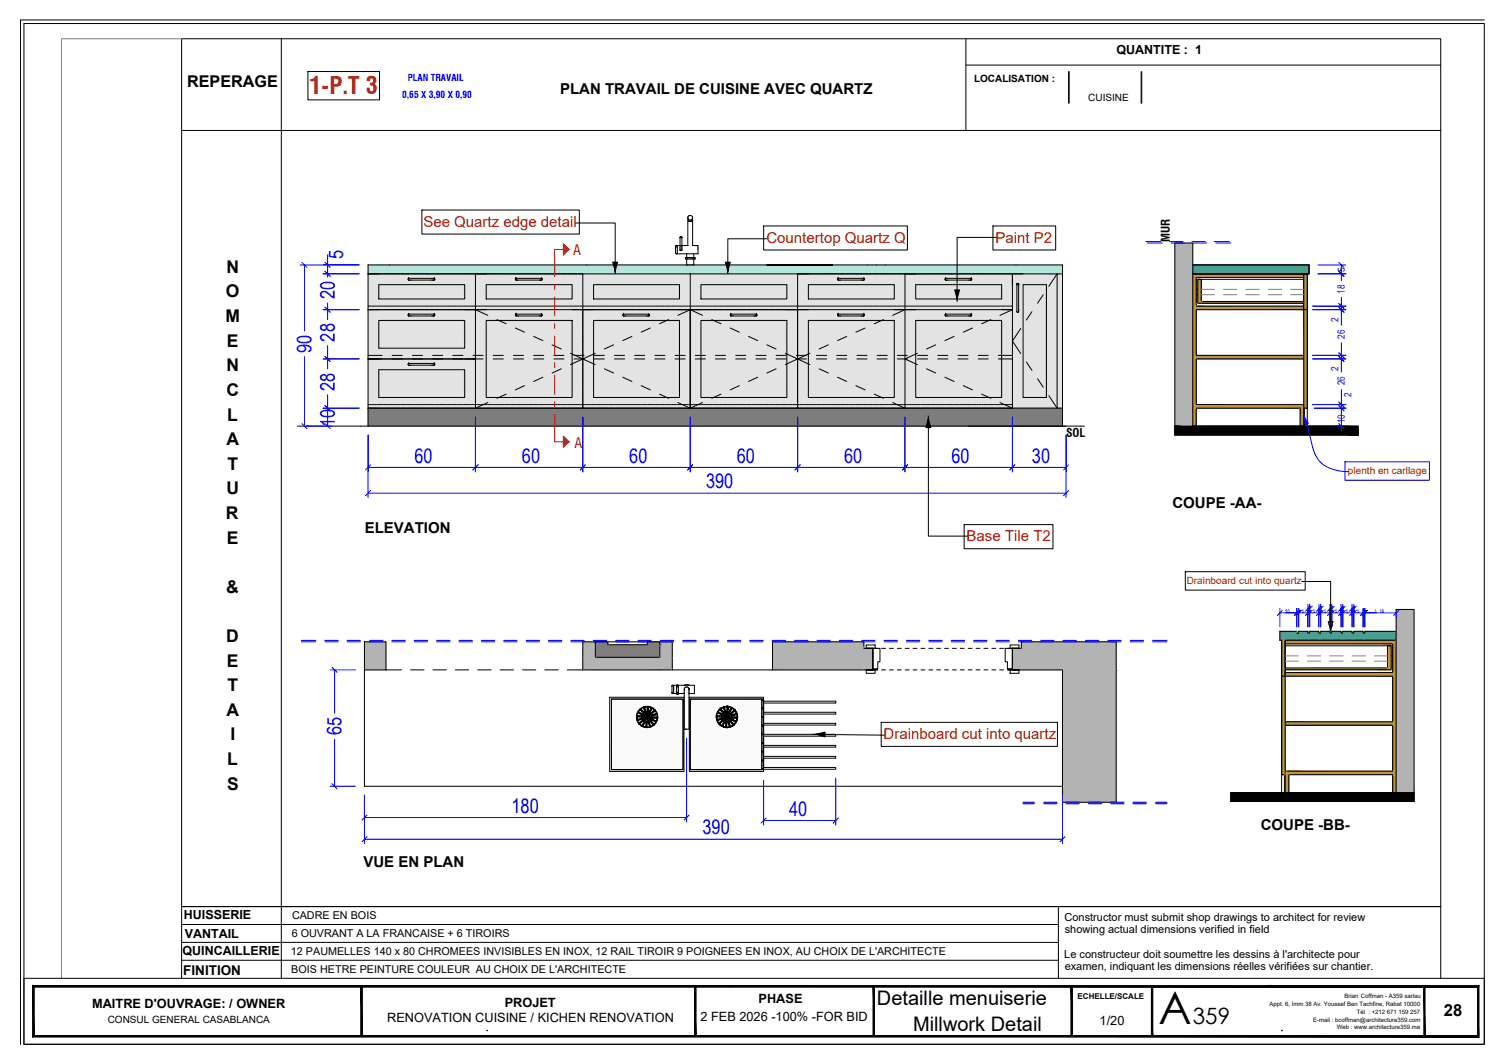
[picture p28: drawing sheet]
<svg xmlns="http://www.w3.org/2000/svg" width="420mm" height="297mm" viewBox="0 0 420 297" stroke-linecap="round" stroke-linejoin="round" font-family="sans-serif">
<defs><g id="words">
<text font-size="12.5" x="323.6" y="285.8">A</text>
<text font-size="6.6" fill="#f00" x="86.5" y="26.3">1-P.T 3</text>
<text font-size="6.3" x="333.2" y="285.8">359</text>
<g font-size="5.6" fill="#00f">
<text x="95.8" y="72.4" transform="rotate(-90 95.8 72.4)">5</text>
<text x="93.5" y="83.5" transform="rotate(-90 93.5 83.5)">20</text>
<text x="93.5" y="95.3" transform="rotate(-90 93.5 95.3)">28</text>
<text x="87" y="98.5" transform="rotate(-90 87 98.5)">90</text>
<text x="93.5" y="109.1" transform="rotate(-90 93.5 109.1)">28</text>
<text x="93.5" y="119.1" transform="rotate(-90 93.5 119.1)">10</text>
<text x="115.8" y="129.1">60</text>
<text x="145.8" y="129.1">60</text>
<text x="175.8" y="129.1">60</text>
<text x="205.8" y="129.1">60</text>
<text x="235.8" y="129.1">60</text>
<text x="265.8" y="129.1">60</text>
<text x="288.3" y="129.1">30</text>
<text x="197.3" y="136.3">390</text>
<text x="95.4" y="205.3" transform="rotate(-90 95.4 205.3)">65</text>
<text x="142.9" y="226.9">180</text>
<text x="220.4" y="227.7">40</text>
<text x="196.3" y="233">390</text>
</g>
<g font-size="5.6">
<text x="245" y="280.7">Detaille menuiserie</text>
<text x="255.1" y="287.7">Millwork Detail</text>
</g>
<g font-size="4.9">
<text x="63.3" y="76.1">N</text>
<text x="63.1" y="83">O</text>
<text x="63" y="89.9">M</text>
<text x="63.3" y="96.8">E</text>
<text x="63.3" y="103.6">N</text>
<text x="63.3" y="110.5">C</text>
<text x="63.4" y="117.4">L</text>
<text x="63.3" y="124.3">A</text>
<text x="63.5" y="131.2">T</text>
<text x="63.3" y="138">U</text>
<text x="63.1" y="144.9">R</text>
<text x="63.3" y="151.8">E</text>
<text x="63.2" y="165.5">&amp;</text>
<text x="63.2" y="179.3">D</text>
<text x="63.3" y="186.1">E</text>
<text x="63.5" y="193">T</text>
<text x="63.3" y="199.8">A</text>
<text x="64.3" y="206.7">I</text>
<text x="63.4" y="213.6">L</text>
<text x="63.4" y="220.5">S</text>
</g>
<text font-size="4.6" x="403.4" y="283.5">28</text>
<text font-size="4.5" x="52.3" y="24.3">REPERAGE</text>
<g font-size="4.2">
<text x="156.5" y="26.4">PLAN TRAVAIL DE CUISINE AVEC QUARTZ</text>
<text x="327.5" y="141.7">COUPE -AA-</text>
<text x="101.9" y="148.8">ELEVATION</text>
<text x="352.2" y="231.8">COUPE -BB-</text>
<text x="101.5" y="242">VUE EN PLAN</text>
</g>
<g font-size="4.2" fill="#e40006">
<text x="118.3" y="63.3">See Quartz edge detail</text>
<text x="214.1" y="67.8">Countertop Quartz Q</text>
<text x="278.1" y="67.8">Paint P2</text>
<text x="270" y="151.2">Base Tile T2</text>
<text x="246.8" y="206.3">Drainboard cut into quartz</text>
</g>
<g font-size="4" fill="#a80f02">
<text x="160.1" y="71.1">A</text>
<text x="160.5" y="125.1">A</text>
</g>
<text font-size="3.8" x="51.2" y="272.1">FINITION</text>
<g font-size="3.6">
<text x="25.7" y="281.4">MAITRE D'OUVRAGE: / OWNER</text>
<text x="141" y="281.1">PROJET</text>
<text x="211.9" y="280.1">PHASE</text>
<text x="108.2" y="285.4">RENOVATION CUISINE / KICHEN RENOVATION</text>
<text x="195.7" y="285">2 FEB 2026 -100% -FOR BID</text>
<text x="307.2" y="286.2">1/20</text>
</g>
<g font-size="3.5">
<text x="311.9" y="15.1">QUANTITE : 1</text>
<text x="51.4" y="256.7">HUISSERIE</text>
<text x="51.6" y="261.8">VANTAIL</text>
<text x="51" y="266.7">QUINCAILLERIE</text>
</g>
<g font-size="3.3">
<text x="326.8" y="67.6" transform="rotate(-90 326.8 67.6)">MUR</text>
<text x="297.8" y="122.1">SOL</text>
</g>
<g font-size="3.1">
<text x="297.4" y="257.1">Constructor must submit shop drawings to architect for review</text>
<text x="297.5" y="260.5">showing actual dimensions verified in field</text>
<text x="297.3" y="267.4">Le constructeur doit soumettre les dessins à l'architecte pour</text>
<text x="297.4" y="270.9">examen, indiquant les dimensions réelles vérifiées sur chantier.</text>
</g>
<g font-size="3">
<text x="81.6" y="256.5">CADRE EN BOIS</text>
<text x="81.5" y="261.6">6 OUVRANT A LA FRANCAISE + 6 TIROIRS</text>
<text x="81.3" y="266.7">12 PAUMELLES 140 x 80 CHROMEES INVISIBLES EN INOX, 12 RAIL TIROIR 9 POIGNEES EN INOX, AU CHOIX DE L'ARCHITECTE</text>
<text x="81.4" y="271.7">BOIS HETRE PEINTURE COULEUR AU CHOIX DE L'ARCHITECTE</text>
</g>
<g font-size="2.8">
<text x="272.1" y="22.9">LOCALISATION :</text>
<text x="304" y="28.1">CUISINE</text>
<text x="30.1" y="285.7">CONSUL GENERAL CASABLANCA</text>
</g>
<g font-size="2.8" fill="#00f">
<text x="375.7" y="75.8" transform="rotate(-90 375.7 75.8)">5</text>
<text x="375.7" y="82" transform="rotate(-90 375.7 82)">18</text>
<text x="373.9" y="89.9" transform="rotate(-90 373.9 89.9)">2</text>
<text x="375.7" y="94.5" transform="rotate(-90 375.7 94.5)">26</text>
<text x="373.9" y="103.7" transform="rotate(-90 373.9 103.7)">2</text>
<text x="375.7" y="107.6" transform="rotate(-90 375.7 107.6)">26</text>
<text x="377.5" y="110.7" transform="rotate(-90 377.5 110.7)">2</text>
<text x="375.7" y="118.2" transform="rotate(-90 375.7 118.2)">10</text>
</g>
<text font-size="2.8" fill="#a80f02" x="376.6" y="132.4">plenth en carllage</text>
<text font-size="2.8" fill="#e40006" x="331.5" y="163.1">Drainboard cut into quartz</text>
<g font-size="2.7" fill="#00f">
<text x="113.9" y="22.5">PLAN TRAVAIL</text>
<text x="112.3" y="27.3">0,65 X 3,90 X 0,90</text>
</g>
<text font-size="2.2" x="301.1" y="279">ECHELLE/SCALE</text>
<g font-size="1.7">
<text x="354.7" y="281">Appt. 6, Imm 38 Av. Youssef Ben Tachfine, Rabat 10000</text>
<text x="375.6" y="278.5">Brian Coffman - A359 sarlau</text>
<text x="366.9" y="285.2">E-mail : bcoffman@architecture359.com</text>
<text x="373.5" y="287.4">Web : www.architecture359.ma</text>
<text x="379" y="283.1">Tél : +212 671 159 257</text>
</g>
<g font-size="1.4" fill="#00f">
<text x="359" y="171.1">10</text>
<text x="363.8" y="171.1">5</text>
<text x="365.4" y="169.9">1</text>
<text x="366.8" y="171.1">5</text>
<text x="368.4" y="169.9">1</text>
<text x="369.9" y="171.1">5</text>
<text x="371.5" y="169.9">1</text>
<text x="373" y="171.1">5</text>
<text x="374.6" y="169.9">1</text>
<text x="376.1" y="171.1">5</text>
<text x="377.7" y="169.9">1</text>
<text x="379.2" y="171.1">5</text>
<text x="384" y="171.1">1</text>
<text x="385.4" y="171.1">18</text>
</g>
</g></defs>
<path d="M102.8 76.5l194 37.4v-37.4zM102.8 76.5l194 37.4h-194z" fill="#e3e3e3" stroke="#e3e3e3" stroke-width=".28"/>
<g fill="#dcdcdc" stroke="#dcdcdc" stroke-width=".28">
<path d="M185.6 195.2h4.7z"/>
<path d="M185.6 195.2h4.8zM185.6 195.2h4.8z"/>
<path d="M185.6 195.2h4.9zM185.6 195.2h4.9z"/>
<path d="M185.6 195.2h4.9zM185.6 195.2h4.9z"/>
<path d="M185.6 195.2h5zM185.6 195.2h5z"/>
<path d="M185.6 195.2l5 .1zM185.6 195.2l5 .1z"/>
<path d="M185.6 195.3h5.1zM185.6 195.3h5.1z"/>
<path d="M185.6 195.3l5.1 .1zM185.6 195.3l5.1 .1z"/>
<path d="M185.6 195.4h5.2zM185.6 195.4h5.2z"/>
<path d="M185.6 195.4l5.2 .1zM185.6 195.4l5.2 .1z"/>
<path d="M185.6 195.5h5.2zM185.6 195.5h5.2z"/>
<path d="M185.6 195.5l5.2 .1zM185.6 195.5l5.2 .1z"/>
<path d="M185.6 195.6l5.2 .1zM185.6 195.6l5.2 .1z"/>
<path d="M185.6 195.7l5.2 8.8v-8.8zM185.6 195.7l5.2 8.8h-5.2z"/>
<path d="M185.6 204.5h5.2zM185.6 204.5l5.2 .1z"/>
<path d="M185.6 204.6l5.1 .3 .1-.3zM185.6 204.6l5.1 .3h-5.1z"/>
<path d="M185.6 204.9l5.1 .3v-.3zM185.6 204.9l5.1 .3h-5.1z"/>
<path d="M185.6 205.2l5.2 .3-.1-.3zM185.6 205.2l5.2 .3h-5.2zM185.6 205.5h5.2zM185.6 205.5h5.2z"/>
<path d="M185.6 205.5l5.2 3.7v-3.7zM185.6 205.5l5.2 3.7h-5.2z"/>
<path d="M170.8 209.2l20 5.2v-5.2zM170.8 209.2l20 5.2h-20z"/>
<path d="M170.8 214.4h20zM170.8 214.4h20z"/>
<path d="M170.8 214.4h20zM170.8 214.4l20 .1z"/>
<path d="M170.8 214.5h20zM170.8 214.5l20 .1z"/>
<path d="M170.8 214.6h20zM170.8 214.6h20z"/>
<path d="M170.8 214.6h20zM170.8 214.6l19.9 .1z"/>
<path d="M170.8 214.7h19.9zM170.8 214.7h19.9z"/>
<path d="M170.8 214.7h19.9zM170.8 214.7l19.8 .1z"/>
<path d="M170.8 214.8h19.8zM170.8 214.8h19.8z"/>
<path d="M170.8 214.8h19.8zM170.8 214.8h19.7z"/>
<path d="M170.8 214.8h19.7zM170.8 214.8h19.7z"/>
<path d="M170.8 214.8h19.6zM170.8 214.8h19.7z"/>
<path d="M170.8 214.8h19.5zM170.8 214.8h19.6z"/>
<path d="M212.3 195.2h.4zM207.6 195.2h5.1z"/>
<path d="M207.6 195.2h5.1zM207.6 195.2h5.1zM207.6 195.2h5.1zM207.6 195.2h5.1z"/>
<path d="M207.6 195.2h5.2zM207.6 195.2h5.2z"/>
<path d="M207.6 195.2h5.2zM207.6 195.2h5.2z"/>
<path d="M207.6 195.2h5.2zM207.6 195.2h5.2zM207.6 195.2h5.2zM207.6 195.2h5.2z"/>
<path d="M207.6 195.2h5.2zM207.6 195.2h5.2zM207.6 195.2h5.2zM207.6 195.2h5.2zM207.6 195.2h5.2zM207.6 195.2h5.2z"/>
<path d="M207.6 195.2h5.2zM207.6 195.2h5.2z"/>
<path d="M207.6 195.2h5.2zM207.6 195.2h5.2z"/>
<path d="M207.6 195.2l5.2 .1zM207.6 195.2l5.2 .1z"/>
<path d="M207.6 195.3l5.2 .4v-.4zM207.6 195.3l5.2 .4h-5.2z"/>
<path d="M207.6 195.7l5.2 7.5v-7.5zM207.6 195.7l5.2 7.5h-5.2z"/>
<path d="M207.6 203.2l5.2 1.3v-1.3zM207.6 203.2l5.2 1.3h-5.2z"/>
<path d="M207.6 204.5l5.2 1v-1zM207.6 204.5l5.2 1h-5.2z"/>
<path d="M207.6 205.5l5.2 .2v-.2zM207.6 205.5l5.2 .2h-5.2z"/>
<path d="M207.6 205.7l5.2 3.5v-3.5zM207.6 205.7l5.2 3.5h-5.2z"/>
<path d="M192.8 209.2l20 5.2v-5.2zM192.8 209.2l20 5.2h-20z"/>
<path d="M192.8 214.4l20 .3v-.3zM192.8 214.4l20 .3h-20z"/>
<path d="M192.8 214.7l20 .1zM192.8 214.7l20 .1zM192.8 214.8h20zM192.8 214.8h20z"/>
<path d="M192.8 214.8h20zM192.8 214.8h20zM192.8 214.8h20zM192.8 214.8h20z"/>
<path d="M192.8 214.8h20zM192.8 214.8h20z"/>
<path d="M192.8 214.8h20zM192.8 214.8h20z"/>
<path d="M192.8 214.8h20zM192.8 214.8h20zM192.8 214.8h20zM192.8 214.8h20z"/>
<path d="M192.8 214.8h20zM192.8 214.8h20z"/>
<path d="M192.8 214.8h19.9zM192.8 214.8h19.9zM192.8 214.8h19.9zM192.8 214.8h20z"/>
<path d="M192.8 214.8h19.9zM192.8 214.8h19.9z"/>
<path d="M177.6 179.2l6.7 4.3v-4.3zM166.3 183.5l11.3-4.3 6.7 4.3z"/>
<path d="M255.8 89.5l24 .1v-.1zM255.8 89.5l24 .1h-24z"/>
<path d="M279.6 89.6l.2 21.4v-21.4zM279.6 89.6l.2 21.4h-.2z"/>
<path d="M225.8 89.5l24 .1v-.1zM225.8 89.5l24 .1h-24z"/>
<path d="M249.6 89.6l.2 21.4v-21.4zM249.6 89.6l.2 21.4h-.2z"/>
<path d="M195.8 89.5l24 .1v-.1zM195.8 89.5l24 .1h-24z"/>
<path d="M219.6 89.6l.2 21.4v-21.4zM219.6 89.6l.2 21.4h-.2z"/>
<path d="M165.8 89.5l24 .1v-.1zM165.8 89.5l24 .1h-24z"/>
<path d="M189.6 89.6l.2 21.4v-21.4zM189.6 89.6l.2 21.4h-.2z"/>
<path d="M135.8 89.5l24 .1v-.1zM135.8 89.5l24 .1h-24z"/>
<path d="M159.6 89.6l.2 21.4v-21.4zM159.6 89.6l.2 21.4h-.2z"/>
<path d="M285.8 79.5l6.5 .2v-.2zM285.8 79.5l6.5 .2h-6.5z"/>
<path d="M292.1 79.7l.2 31.3v-31.3zM292.1 79.7l.2 31.3h-.2z"/>
<path d="M255.8 79.5l24 .2v-.2zM255.8 79.5l24 .2h-24z"/>
<path d="M279.6 79.7l.2 3.8v-3.8zM279.6 79.7l.2 3.8h-.2z"/>
<path d="M225.8 79.5l24 .2v-.2zM225.8 79.5l24 .2h-24z"/>
<path d="M249.6 79.7l.2 3.8v-3.8zM249.6 79.7l.2 3.8h-.2z"/>
<path d="M195.8 79.5l24 .2v-.2zM195.8 79.5l24 .2h-24z"/>
<path d="M219.6 79.7l.2 3.8v-3.8zM219.6 79.7l.2 3.8h-.2z"/>
<path d="M165.8 79.5l24 .2v-.2zM165.8 79.5l24 .2h-24z"/>
<path d="M189.6 79.7l.2 3.8v-3.8zM189.6 79.7l.2 3.8h-.2z"/>
<path d="M135.8 79.5l24 .2v-.2zM135.8 79.5l24 .2h-24z"/>
<path d="M159.6 79.7l.2 3.8v-3.8zM159.6 79.7l.2 3.8h-.2z"/>
<path d="M105.8 79.5l24 .2v-.2zM105.8 79.5l24 .2h-24z"/>
<path d="M129.6 79.7l.2 3.8v-3.8zM129.6 79.7l.2 3.8h-.2z"/>
<path d="M105.8 89.5l24 .1v-.1zM105.8 89.5l24 .1h-24z"/>
<path d="M129.6 89.6l.2 7.6v-7.6zM129.6 89.6l.2 7.6h-.2z"/>
<path d="M105.8 103.2l24 .2v-.2zM105.8 103.2l24 .2h-24z"/>
<path d="M129.6 103.4l.2 7.6v-7.6zM129.6 103.4l.2 7.6h-.2z"/>
<path d="M364.2 113.9l.2 5.1v-5.1zM364.2 113.9l.2 5.1h-.2z"/>
<path d="M358.8 216.3l.2 5v-5zM358.8 216.3l.2 5h-.2z"/>
</g>
<path d="M102.8 113.9l194 5.1v-5.1zM102.8 113.9l194 5.1h-194z" fill="#7d7d7d" stroke="#7d7d7d" stroke-width=".28"/>
<path d="M102.8 74l194 2.5v-2.5zM102.8 74l194 2.5h-194z" fill="#b4e4dc" stroke="#b4e4dc" stroke-width=".28"/>
<g fill="#fafafa" stroke="#fafafa" stroke-width=".28">
<path d="M170.8 195.2l20 19.6v-19.6zM170.8 195.2l20 19.6h-20z"/>
<path d="M192.8 195.2l20 19.6v-19.6zM192.8 195.2l20 19.6h-20z"/>
<path d="M166.3 179.2l18 4.3v-4.3zM166.3 179.2l18 4.3h-18z"/>
</g>
<g fill="#3dad99" stroke="#3dad99" stroke-width=".28">
<path d="M357.5 176.3l4.8 2.5v-2.5zM357.5 176.3l4.8 2.5h-4.8z"/>
<path d="M381.3 176.3l8.7 2.5v-2.5zM381.3 176.3l8.7 2.5h-8.7z"/>
<path d="M380.8 176.8l.5 2v-2zM380.8 176.8l.5 2h-.5z"/>
<path d="M378.2 176.3l2.6 2.5v-2.5zM378.2 176.3l2.6 2.5h-2.6z"/>
<path d="M377.7 176.8l.5 2v-2zM377.7 176.8l.5 2h-.5z"/>
<path d="M375.1 176.3l2.6 2.5v-2.5zM375.1 176.3l2.6 2.5h-2.6z"/>
<path d="M374.6 176.8l.5 2v-2zM374.6 176.8l.5 2h-.5z"/>
<path d="M372 176.3l2.6 2.5v-2.5zM372 176.3l2.6 2.5h-2.6z"/>
<path d="M371.5 176.8l.5 2v-2zM371.5 176.8l.5 2h-.5z"/>
<path d="M369 176.3l2.5 2.5v-2.5zM369 176.3l2.5 2.5h-2.5z"/>
<path d="M368.4 176.8l.6 2v-2zM368.4 176.8l.6 2h-.6z"/>
<path d="M365.9 176.3l2.5 2.5v-2.5zM365.9 176.3l2.5 2.5h-2.5z"/>
<path d="M365.4 176.8l.5 2v-2zM365.4 176.8l.5 2h-.5z"/>
<path d="M362.8 176.3l2.6 2.5v-2.5zM362.8 176.3l2.6 2.5h-2.6z"/>
<path d="M362.3 176.8l.5 2v-2zM362.3 176.8l.5 2h-.5z"/>
<path d="M333.2 74l32.5 2.5v-2.5zM333.2 74l32.5 2.5h-32.5z"/>
</g>
<path d="M328.2 67.8h5v51.2h46.2v2.5h-51.2zM333.2 74h32.5v2.5h-32.5zM333.2 76.5v42.5h1v-5.1h29v5.1h1v-6h-30v-12.8h30v-1h-30v-12.7h30v-1h-30v-8h30v-1M333.2 76.5h31M334.6 78h1v6.2h28.6v-7.7h1v10h-1v-1.8h-29.6zM364.2 86.5h1v27.4h-1zM357.5 176.3h4.8v.5h.5v-.5h2.6v.5h.5v-.5h2.5v.5h.6v-.5h2.5v.5h.5v-.5h2.6v.5h.5v-.5h2.6v.5h.5v-.5h2.6v.5h.5v-.5h8.7v2.5h-31v7.7h28.6v-6.2h1v6.7h-29.6v1.8h-1v-10h-.5zM390 178.8h-31v1h30v8h-30v1h30v12.7h-30v1h30v12.8h-30v6h1v-5h29v5h1v-5M390 170.1h5l.1 53.7h-51.3v-2.5h46.2zM358 188.8h1v27.5h-1z" fill="none" stroke="#000" stroke-width=".28"/>
<g fill="none" stroke="#000" stroke-width=".28">
<path d="M364.2 113.9h.2v5.1h-.2zM166.3 179.2h18v4.3h-18zM170.3 194.7h20.8v20.7h-20.8zM170.8 195.2h20v19.6h-20zM170.9 195.2l19.7 .1 .2 .3v18.8l-.1 .3-19.8 .1zM177.8 199.9l.1 1.2M177.8 199.9l2.7 .2M178 199.7h.1M178 199.7l.1 .1M178.1 198.8l-.3 1.1M178.1 198.8l2.5 1.3M178.1 199.8h.1"/>
<path d="M178.1 199.1v.1M178.2 199.1l-.2 .6M178.2 199.8l1.2 .1M178.4 199.1h-.2M178.4 199.1l1.1 .6M178.4 199.1l2.2 1M178.4 198.6v.2l1.2 .6M178.4 198.5v.1M178.5 198.8l2.1 1.2M178.7 198.2l-.3 .4M178.8 198.2h-.1M178.8 197.9a2.97 2.97 0 0 1 4.8 1.3"/>
<path d="M178.8 197.9l-.7 .9M178.8 197.9l1.8 2.1M178.9 198.2h-.2M178.9 198.2h.1M178.9 198.2l.8 1.2M179 198.3l1.6 1.7M179.2 197.9v.1M179.2 197.9h.1M179.2 198h.1M179.4 199.9h.1M179.5 199.9h-1.7M179.5 199.7h.1"/>
<path d="M179.5 199.8v.1M179.5 199.7v.1M179.5 199.8h.1M179.6 199.4h.1M179.6 197.6l-.4 .3M179.6 197.6l.2 .1M179.7 197.6h.1M179.7 199.4h.1M179.8 197.7h.1M179.8 197.7l.9 2.2M179.8 197.7l.4 1.1M180 199l-.8-1 1.4 2"/>
<path d="M180 199h.1M180.1 197.6l.4 1.1M180.1 197.4v.2M180.1 197.4h.1M180.2 198.8l-.2 .2M180.2 197.4h-.1M180.2 198.9h.1M180.2 197.4h.1M180.5 198.7v.1M180.6 200h.1M180.7 199.9h.1M180.7 199.9l-.1 .2"/>
<path d="M180.7 199.9l-.8-2.6 .2 .3 .6 2.3M180.7 199.9h.2M180.7 197.3l.1 .1M180.7 197.3l-.5 .1M180.7 198.7v.1M180.8 197.4h.1M180.8 199.9h.1M180.8 199.9l.3-2.3v1.3l.7-1.2-.9 2.2M180.8 197.4v.1M180.8 197.5l-.1 1.3h-.2M180.8 197.5v2.4M180.9 200h.1"/>
<path d="M181.2 197.4l-.2-.2-.2 2.7M181.2 197.5h-.1M181.2 197.4h.1M181.3 197.4l.5 .1M181.3 197.4h-.1M181.8 197.5v.1M181.8 197.6h.1M181.8 197.6v.1M181.9 197.7h-.1M181.9 199.5l.2 .1M181.9 199.5l.1 .1M182.1 197.5v.4l-1.2 2z"/>
<path d="M182.4 197.8l.3 .3M182.7 198.3l-1.8 1.7M182.7 198.1l-.5-.3-.6 1.3 1.1-.8M182.7 198.3h.1M182.7 198.1v.2M182.9 198.6l-1 .9M182.9 198.6h.1M183 198.5l-.1 .1M183 198.5l.1 .1M183.1 198.5l.2 .7M183.2 199.2h.1M183.2 199.2l-1.1 .4"/>
<path d="M183.3 199.2h.1M183.3 199.1v.1M183.6 199.2l-2.6 .9M183.6 199.2l-1.5 .4M187.7 191.5v.1M187.7 191.5h.1M187.7 193.4v.1M187.7 191.6v1.8M187.7 193.5l.2 .1M187.7 191.4v.1M187.7 191.4h.1M187.9 193.6h.1"/>
<path d="M188.2 191.4v2.2M188.9 193.6h.1M189 193.6h.1M189 193.6l.2 .3 .3-.3M189 191.5v.2M189 193.6h-1.1M189 191.7v1.8M189 193.6h.2M189 193.5v.1M189 191.4v.1M189 191.7h.1M189 191.4h.4"/>
<path d="M189 191.4h.1M189 193.4v.1M189.1 191.8h.1M189.2 193.3h.1M189.2 193.2h.1M189.2 191.8h.1M189.3 193.6h.1M189.4 193.4h.1M189.4 191.7v.1M189.4 193.6h1.8M189.4 191.4h.1M189.5 191.4v2.1"/>
<path d="M189.5 193.5v.1M189.5 193.6h.1M189.5 191.6v.1M189.6 193.6h.1M191.1 193.6h.1M191.2 191.3h2.8v2.3h-1.5M191.2 192.5v11.1h1.3M191.2 192.5a.67 .67 0 0 1 .6-.7 .67 .67 0 0 1 .7 .7M191.2 193.6h.1M191.2 191.3l-3.5 .1M191.2 192.5v.1M191.2 191.3l.7-.2 .6 .2"/>
<path d="M191.2 191.3h.1M192.5 192.5h.1M192.5 192.5v11.1M192.5 192.5v.1M192.5 193.6v.1M192.6 193.6h-.1M192.8 195.2h20v19.6h-20zM200.1 199.9h.1M200.1 199.9l2.7 .2M200.1 199.9v.2M200.2 199.5l-.1 .4M200.2 199.3v.2"/>
<path d="M200.3 199.7h.1M200.3 199.7l.1 .1M200.4 198.8l2.4 1.3M200.4 198.8l-.2 .5M200.4 199.8h.1M200.4 199.1v.1M200.4 199.1l-.1 .6M200.4 199.8l1.3 .1M200.5 198.6l-.1 .2M200.7 199.1h-.3M200.7 199.1l1 .6M200.7 199.1l2.1 1"/>
<path d="M200.7 198.6l.1 .2 1.2 .6M200.7 198.5v.1M200.8 198.8l2.1 1.2M200.9 198.2l-.4 .4M201 198.2l-.3 .4M201 198l-.1 .2M201 198.2h.1M201.1 198.2h.1M201.1 198.2h-.1M201.1 197.9h.1M201.1 197.9l-.1 .1M201.1 197.9l1.8 2.1"/>
<path d="M201.2 198.2h.1M201.2 198.2l.9 1-.1 .2M201.3 198.3l1.6 1.7M201.4 197.7l-.3 .2M201.4 197.9l.1 .1M201.4 197.9h.1M201.5 198h.1M201.7 197.5l-.3 .2M201.7 199.9h.1M201.8 199.8l-1.7 .1M201.8 199.7h.1M201.8 199.7v.1"/>
<path d="M201.8 199.8h.1M202 197.6h.1M202 199.4h.1M202 197.6l-.6 .3M202 197.6l.1 .1M202.1 197.3l-.4 .2M202.1 197.7h.1M202.1 197.7l.9 2.2M202.1 197.7l.4 1.1M202.2 199l-.7-1 1.4 2M202.2 199h.1M202.3 199h.1"/>
<path d="M202.4 197.2l-.3 .1M202.4 197.6l.4 1.1M202.4 197.4v.2M202.4 199h.1M202.5 199h-.1M202.5 197.4h-.1M202.5 198.8v.1M202.5 199h.1M202.5 198.9v.1M202.5 198.9h.1M202.5 197.4h.1M202.8 198.7v.1"/>
<path d="M202.8 197.2h-.4M202.9 200h.1M203 199.9h.1M203 199.9l-.9-2.6 .3 .3 .6 2.3M203 197.3l.1 .1M203 197.3l-.5 .1M203 198.7v.1M203.1 197.4h.1M203.1 199.9h.1M203.1 199.9l.3-2.3v1.3l.7-1.2-.9 2.2M203.1 197.4v.1M203.1 197.5h.1"/>
<path d="M203.1 197.5l-.1 1.3h-.2M203.1 197.5v2.4M203.2 199.9v.1M203.2 199.9l-.3 .1M203.2 200h.1M203.2 197.2h.1M203.2 197.2h-.4M203.3 197.2h.1M203.3 197.2l.2 .2M203.3 197.2l-.2 2.7M203.3 197.2h.3M203.5 197.4h.1"/>
<path d="M203.5 197.4l.5 .1M203.6 197.2l.4 .1M203.6 197.4l-.2 .1M203.8 199v.1M203.8 199.1h.1M203.9 199h-.1M204 197.3l.3 .1M204 197.5h.1M204.1 197.5v.1M204.1 197.6v.1M204.1 197.6h.1M204.2 197.7h-.1"/>
<path d="M204.2 199.5l.2 .1M204.2 199.5l.1 .1M204.3 197.4l.4 .3M204.4 197.5v.4l-1.2 2zM204.7 197.8l.3 .5M204.7 197.7l.2 .1M204.9 197.8l.4 .4M205 198.3l-1.1 .8M205 198.3l-1.8 1.7M205 198.1l-.5-.3-.6 1.2M205 198.3h.1M205 198.1v.1"/>
<path d="M205.2 198.6l-1 .9M205.2 198.6h.1M205.2 198.6h.3l.1 .6M205.3 198.2h.1M205.3 198.2l-.1 .4-2 1.4M205.3 198.2l.1 .2M205.3 198.2l-2.1 1.8M205.4 198.4l.3 .4M205.5 199.2h.1M205.5 199.2l-1.1 .4M205.6 199.2h-.1M205.6 199.1v.1"/>
<path d="M205.7 198.8l.1 .2M205.8 199l.2 .6M205.8 199l.1 .2M205.9 199.2l-2.6 .9M205.9 199.2l-1.5 .4M206 199.6l-.1-.4-.3 .3 .2 .1 .1 .5M206 199.6v.2M206 199.8l.1 .5M212.8 195.2v.3M212.8 197.9h.5M212.8 197.7h.5M212.8 195.3h.5"/>
<path d="M213.3 195.2h-20.1l-.4 .3 .2 19.2 20.3 .1M213.3 195.5h-.5v2.1M213.3 195.2v-.5h-20.7v20.7h20.7v-.6M213.3 195.2v.3M213.3 198.8v12.4M213.3 198.8h20.2v.6h-20.2M213.3 195.5v3.3M213.3 195.8h20.2v.5h-20.2M177.9 201.1l.6 1M177.9 200.3l.1 .4M178 200.7v.1M178 200.2l-.1 .1"/>
<path d="M178 200.7h.1M178 200.8h.1M178 200.1h.1M178.1 200.1l-.2 .1M178.1 200.8h.1M178.1 200.1h-.1M178.1 200.1l2.4 .1M178.1 200.1l1.3 .1M178.3 201.1l-.1 .2M178.3 201.1l.1 .6 .2 .1M178.3 201.1l1.3-.3-.9 .9M178.5 202.1l.9 .7"/>
<path d="M178.7 201.7l-.1 .1M178.8 202.1h.1M178.8 202.1l.1 .1M178.8 202v.1M178.8 202.1v.1M178.9 202.2l.3 .3M179.2 202.5h.1M179.4 200.5l-1.5 .6M179.4 202.8a2.77 2.77 0 0 0 2.3 .2M179.4 200.4l-1.3 .4M179.4 200.2h.1M179.5 200.2v.2"/>
<path d="M179.5 200.4h-.1M179.6 201l-1.1 1.1M179.7 202.6v.1M179.7 202.6h.1M179.7 202.8h.1M179.8 201.2l-1 .9M179.8 202.8h.1M179.8 201.2h.2M179.8 202.8l.5 .1M179.8 202.8h.6M179.8 201.2h.1M180 201.4l-.6 1.1-.5-.3"/>
<path d="M180 201.2h.1M180 201.2v.1M180 201.3v.1M180 201.3l-.6 1.5M180.3 201.5l-.6 1.1M180.3 201.5h.1M180.3 202.9h.1M180.3 201.4v.1M180.3 201.4l.2 .2M180.5 201.6l-.1 1.3M180.5 201.5v1.6M180.5 200.1h.1"/>
<path d="M180.5 200.2h.1M180.5 200.1v.1M180.5 200.2h-1.1M180.5 200.2l.1 .1M180.6 200.2l-2.7 .9M180.6 200.1h.1M180.6 200.2h.1M180.6 200.3h.1M180.6 200.1h-.1M180.6 200.3l-2.1 1.8M180.6 200.3l.1 .1M180.7 200.4l-1.3 2.4"/>
<path d="M180.7 202.8h.1M180.7 200.4h.1M180.7 202.8l.1 .2M180.7 202.9h.1M180.7 202.9l.1 .1M180.7 200.4l-.2 2.7M180.8 200.4v1.2M180.8 201.6l-.1 1.2M180.8 200.4h.1M180.8 201.6l-.3 1.5M180.8 201.5v.1M180.8 200.4l.9 2.6-.6-1.5"/>
<path d="M180.8 201.5h.3M180.8 201.5h.1M180.9 200.4l.8 2.6M180.9 200.4h-.1M180.9 200.3h.1M180.9 200.3v.1M180.9 200.3l1.8 2.1M180.9 200.3l.9 .8M181 200l2-1.8-.1 .4zM181 200.3h.1M181 200.1h.1M181 200.3l2.4 1.2"/>
<path d="M181 200.2l1.1 .5-.1-.2M181 200.2h.1M181 200.2l2.8 .2M181 200.2v.1M181.1 201.5l.3 1.4M181.3 203h-.5M181.3 203h.1M181.3 201.5l.4 1.1M181.3 201.4v.1M181.4 202.9l-.1 .1M181.4 202.9h.1M181.6 201.3l-.3 .1"/>
<path d="M181.6 201.3h.1M181.6 201.3l1.1 1.1M181.6 201.3l.8 1-.5 .4M181.7 202.6l.1 .1M181.7 202.6v.1M181.8 201.1h.1M181.8 202.7h.1M181.9 200.9l-.1 .2M181.9 202.7h.1M182 200.5h.1M182.1 200.5h1.3l.2 .2M182.1 200.5h-.1"/>
<path d="M182.1 200l1.2-.5-2.3 .6M182.1 200.1l1.3 .1h-2.4M182.1 200v.1M182.6 202.1l-.8-1 .9 1.3M182.6 202.1h.2M182.6 202.1h.1M182.7 202.4l-1 .6M182.8 202.1l.3-.6-1.2-.6 1.5 .6-.7 .9M182.8 202.1h.1M183.3 201.2h.1M183.4 201.2h.1M183.4 201.1v.1"/>
<path d="M183.6 200.7l-.2 .4M183.6 200.8l-.2 .4M183.6 200.1v-.5l-.3-.1 .3-.3a2.56 2.56 0 0 1-.2 2.3l-1.3-.8 1.2 .5M183.6 200.1l-.2 .1 .4 .2M183.6 200.1h.1M183.8 200.4h-1.7M192.5 203.6h.1M200.1 200.1v.2M200.1 200.3l.1 .6M200.2 200.9v.2M200.2 200.3l.1 .4M200.2 201.1l.2 .5"/>
<path d="M200.3 200.7v.1M200.3 200.7h.1M200.3 200.2h-.1M200.3 200.1l-.1 .2M200.4 200.8h.1M200.4 200.1l2.4 .1M200.4 200.1h-.1M200.4 200.1l1.3 .1M200.4 201.6l.1 .1M200.5 201.7l.4 .5M200.6 201.1l-.1 .1M200.6 201.1l.1 .6 .2 .1"/>
<path d="M200.6 201.1l1.3-.3-.9 .9M200.9 202.2l.2 .2M201 201.7l-.1 .1M201.1 202.1h.1M201.1 202.4l.4 .3M201.1 202v.1M201.1 202.1v.1M201.1 202.2l.4 .3M201.5 202.5h.1M201.5 202.7l.3 .1M201.5 202.7l.2 .1M201.7 200.5l-1.5 .6"/>
<path d="M201.7 202.8h.1M201.7 200.4l-1.4 .4M201.7 200.2v.2M201.8 202.8l.7 .3M201.9 201l-1.1 1.1M202 202.6v.2M202 202.6h.1M202 202.8h.1M202.1 201.2l-1 .9M202.1 202.8h.1M202.1 201.2h.2M202.1 202.8h.6"/>
<path d="M202.1 202.8l.5 .1M202.1 201.2h.1M202.2 203l.3 .1M202.3 201.2h.1M202.3 201.4l-.7 1.1-.5-.3M202.3 201.2v.1M202.3 201.3v.1M202.3 201.3l-.6 1.5M202.5 203.1h.3M202.5 201.5l-.5 1.1M202.5 201.5h.1M202.6 201.4v.1"/>
<path d="M202.6 202.9h.1M202.6 201.4l.2 .2M202.6 201.4l-.1 .1M202.8 201.6l-.1 1.3M202.8 201.5v1.6M202.8 200.1h.1M202.8 200.2h.1M202.8 203.1h.1M202.8 200.1v.1M202.8 203.1h.5M202.8 200.2h-1.1M202.8 200.2l.1 .1"/>
<path d="M202.8 200.2l-2.6 .9M202.9 200.3h.1M202.9 200.3l.2 .1M202.9 200.3l-2.1 1.8M202.9 200.3v.1M202.9 200l-.1 .1M202.9 200.4l-1.2 2.4M203 200.4l-1.3 2.4M203 202.8h.1M203 200.4h.1M203 202.8v.1M203 202.9h.1"/>
<path d="M203 202.9l.1 .1M203.1 200.4l-.3 2.7M203.1 200.4v1.2M203.1 201.6l-.1 1.2M203.1 200.4h.1M203.1 201.6l-.3 1.5M203.1 200.4l.9 2.6-.7-1.5M203.1 201.5v.1M203.1 201.5h.1M203.2 200.4l.8 2.6M203.2 200.3h.1M203.2 200.3v.1"/>
<path d="M203.2 201.5h.1M203.2 200.3l.9 .8M203.2 200.3l1.8 2.1M203.3 200.3h.1M203.3 200.1h.1M203.3 200.3l2.4 1.2M203.3 200.2l1.1 .5-.1-.2M203.3 200.2h.1M203.3 200.2l2.7 .2h-1.6M203.3 200.2v.1M203.3 201.5l.4 1.4M203.3 203.1h-.4"/>
<path d="M203.6 201.5l.4 1.1M203.6 201.4v.1M203.7 202.9l-.6 .1M203.7 202.9h.1M203.7 203.1h-.4M203.9 201.3l-.3 .1M203.9 201.3h.1M203.9 201.3l1.1 1.1M203.9 201.3l.8 1M204 203l-.3 .1M204 202.6l.1 .1M204 202.6v.1"/>
<path d="M204 201l.1 .1M204.1 201.1h.1M204.1 201h.1M204.1 202.7h.1M204.1 202.9l-.4 .2M204.1 202.9l-.1 .1M204.2 200.9l-.2 .1M204.2 202.7h.1M204.3 200.5h.1M204.3 200.5h1.4l.1 .2M204.4 200l1.2-.5-2.3 .6M204.4 200.1l1.3 .1h-2.4"/>
<path d="M204.4 200v.1M204.4 202.8l-.3 .1M204.7 202.3v.2l-.5 .2M204.7 202.3h.1M204.9 202.6l-.5 .2M204.9 202.1h.2M205 202.1l-.9-1 .9 1.3M205 202.4l-.1 .2M205 202.4h.1M205.1 202.4h-.1M205.1 202.1h.1M205.4 202l-.3 .4"/>
<path d="M205.6 201.8l.1-.3-1.5-.6 1.2 .6-.3 .6M205.6 201.8l-.2 .2M205.6 201.2l-1.2-.5 1.3 .8 .1-.2M205.6 201.2h.1M205.8 201.3l-.2 .5M205.8 200.7l-.1 .5M205.8 200.8l-.1 .4M205.9 200.1l-.2 .1 .3 .2M205.9 200.1h.1M205.9 201.1l-.1 .2M206 200.5l-.1 .6M206 200.4v.1"/>
<path d="M206.1 200.3l-.1 .1M212.8 214.6v.2M212.8 212.1v2.5M212.8 209.7v2.4M212.8 207.3v2.4M212.8 204.9v2.4M212.8 202.4v2.5M212.8 200v2.4M212.8 200v-2.4h.5v2.4M212.8 214.6h.5M212.8 214.7h.5M212.8 202.7h.5"/>
<path d="M212.8 200.3h.5M212.8 200h.5M212.8 200.2h.5M212.8 202.6h.5M212.8 204.9h.5M212.8 205.2h.5M212.8 205h20.7v.5h-20.2M212.8 209.7h.5M212.8 210h.5M212.8 209.9h.5M212.8 207.3h.5M212.8 207.6h.5"/>
<path d="M212.8 207.4h.5M212.8 212.1h.5M212.8 212.3h.5M213.3 214.6v.2M213.3 200v4.9M213.3 204.9v2.4M213.3 207.6v4.5M213.3 207.3v.3M213.3 212.1v.3h-.5M213.3 214.3h20.2v.5h-20.2M213.3 201.9h20.2v.5h-20.7M213.3 211.2v3.4"/>
<path d="M213.3 208.1h20.2v.5h-20.2M213.3 211.2h20.2v.5h-20.2M358.8 216.3h.2v5h-.2z"/>
</g>
<path d="M187.8 179.2l28 7.8v-7.8zM187.8 179.2l28 7.8h-28z" fill="#fff" stroke="#fff" stroke-width=".28"/>
<g fill="#b3b3b3" stroke="#b3b3b3" stroke-width=".28">
<path d="M215.8 179.2h25.5v1.8z"/>
<path d="M215.8 187l25.5-6v6z"/>
<path d="M162.8 183.5h3.5l-3.5 3.5z"/>
<path d="M184.3 183.5h3.5v3.5z"/>
<path d="M285.3 179.2l26.5 7.8v-7.8zM285.3 179.2l26.5 7.8h-26.5z"/>
<path d="M215.8 179.2v1.8h25.5zM215.8 181h25.5l-25.5 6z"/>
<path d="M184.3 183.5v3.5h3.5zM166.3 183.5h18v3.5zM166.3 183.5v3.5h18zM166.3 183.5v3.5h-3.5z"/>
<path d="M241.3 181l2.5 6v-6zM241.3 181l2.5 6h-2.5z"/>
<path d="M282.8 181l2.5 6v-6zM282.8 181l2.5 6h-2.5z"/>
<path d="M101.8 179.2l6 7.8v-7.8zM101.8 179.2l6 7.8h-6z"/>
<path d="M184.3 179.2l3.5 4.3v-4.3zM184.3 179.2l3.5 4.3h-3.5z"/>
<path d="M162.8 179.2l3.5 4.3v-4.3zM162.8 179.2l3.5 4.3h-3.5z"/>
<path d="M296.8 187l15 37v-37zM296.8 187l15 37h-15z"/>
<path d="M328.2 67.8l5 51.2v-51.2zM328.2 67.8l5 51.2h-5z"/>
<path d="M390 170.1l5 51.2v-51.2zM390 170.1l5 51.2h-5z"/>
</g>
<path d="M101.8 179.2h6v7.8h-6zM162.8 179.2h3.5v4.3h18v-4.3h3.5v7.8h-25zM184.3 180v-.8h-3.5v.8h-11v-.8h-3.5v4.3M242 181h1.8v6h-1.8M243.8 181h-2.5v-1.8h-25.5v7.8h28M282.8 181h2.5v-1.8h26.5v44.8h-15v-37h-14M284.7 181h-1.9v6h1.9" fill="none" stroke="#000" stroke-width=".28"/>
<!-- layer: Portes ARCHICAD_Stylo_No__1 -->
<path d="M242 187h2.5v1h-2.5zM242 180.1h2.5v.9h-2.5zM242 181h1.8h-1.8M243.8 186.8h1.3v.2h-1.3zM243.8 181h2v3.7h-.6v2.1h-1.4zM243.8 181v6h-1.8h1.8zM280.8 181h2v5.8h-1.4v-2.1h-.6zM281.6 186.8h1.2v.2h-1.2zM282.2 187h2.5v1h-2.5zM282.2 180.1h2.5v.9h-2.5zM282.8 181v6h1.9h-1.9zM284.7 181h-1.9h1.9" fill="none" stroke="#000" stroke-width=".28"/>
<g fill="#808080" stroke="#808080" stroke-width=".28">
<path d="M166.3 180h3.5l-3.5 3.5z"/>
<path d="M180.8 180h3.5v3.5z"/>
<path d="M180.8 180v3.5h3.5zM169.8 180h11v3.5zM169.8 180v3.5h11zM169.8 180v3.5h-3.5z"/>
<path d="M180.8 179.2l3.5 .8v-.8zM180.8 179.2l3.5 .8h-3.5z"/>
<path d="M166.3 179.2l3.5 .8v-.8zM166.3 179.2l3.5 .8h-3.5z"/>
</g>
<g fill="#bd8b17" stroke="#bd8b17" stroke-width=".28">
<path d="M333.2 76.5h1v1z"/>
<path d="M333.2 76.5l1 1h-1z"/>
<path d="M363.2 113h1l-1 .9z"/>
<path d="M363.2 113.9l1-.9v.9z"/>
<path d="M334.6 78h1v6.2z"/>
<path d="M334.6 84.7l1-.5v.5z"/>
<path d="M389 178.8h1l-1 1z"/>
<path d="M390 178.8v1h-1z"/>
<path d="M359 215.3h1v1z"/>
<path d="M359 215.3l1 1h-1z"/>
<path d="M387.6 186.5l1 .5h-1z"/>
<path d="M334.2 76.5l30 1v-1zM334.2 76.5l30 1h-30z"/>
<path d="M333.2 77.5l1 8v-8zM333.2 77.5l1 8h-1z"/>
<path d="M333.2 86.5l1 12.7v-12.7zM333.2 86.5l1 12.7h-1z"/>
<path d="M333.2 100.2l1 12.8v-12.8zM333.2 100.2l1 12.8h-1z"/>
<path d="M333.2 113.9l1 5.1v-5.1zM333.2 113.9l1 5.1h-1z"/>
<path d="M333.2 85.5l31 1v-1zM333.2 85.5l31 1h-31z"/>
<path d="M333.2 99.2l31 1v-1zM333.2 99.2l31 1h-31z"/>
<path d="M333.2 113l30 .9v-.9zM333.2 113l30 .9h-30z"/>
<path d="M364.2 76.5l1 10v-10zM364.2 76.5l1 10h-1z"/>
<path d="M335.6 84.2l28.6 .5v-.5zM335.6 84.2l28.6 .5h-28.6z"/>
<path d="M334.6 78v6.2h1zM334.6 84.2h1l-1 .5z"/>
<path d="M364.2 86.5l1 27.4v-27.4zM364.2 86.5l1 27.4h-1z"/>
<path d="M363.2 113.9l1 5.1v-5.1zM363.2 113.9l1 5.1h-1z"/>
<path d="M359 178.8l30 1v-1zM359 178.8l30 1h-30z"/>
<path d="M389 216.3l1 5v-5zM389 216.3l1 5h-1z"/>
<path d="M389 202.5l1 12.8v-12.8zM389 202.5l1 12.8h-1z"/>
<path d="M389 188.8l1 12.7v-12.7zM389 188.8l1 12.7h-1z"/>
<path d="M389 179.8l1 8v-8zM389 179.8l1 8h-1z"/>
<path d="M359 187.8l31 1v-1zM359 187.8l31 1h-31z"/>
<path d="M359 201.5l31 1v-1zM359 201.5l31 1h-31z"/>
<path d="M360 215.3l30 1v-1zM360 215.3l30 1h-30z"/>
<path d="M358 178.8l1 10v-10zM358 178.8l1 10h-1z"/>
<path d="M359 186.5l28.6 .5v-.5zM359 186.5l28.6 .5h-28.6z"/>
<path d="M387.6 180.3l1 6.2v-6.2zM387.6 180.3l1 6.2h-1zM387.6 186.5l1 .5v-.5z"/>
<path d="M358 188.8l1 27.5v-27.5zM358 188.8l1 27.5h-1z"/>
<path d="M359 216.3l1 5v-5zM359 216.3l1 5h-1z"/>
</g>
<g fill="#000" stroke="#000" stroke-width=".28">
<path d="M328.2 119l51.2 2.5v-2.5zM328.2 119l51.2 2.5h-51.2z"/>
<path d="M343.8 221.3l51.3 2.5v-2.5zM343.8 221.3l51.3 2.5h-51.3z"/>
</g>
<path d="M101.8 187v32.5h195M187.8 187h28" fill="none" stroke="#000" stroke-width=".28"/>
<!-- layer: 0_Stylo_No__1 -->
<g fill="none" stroke="#000" stroke-width=".28">
<path d="M334.6 78h29.6M334.2 80.8h.4M334.2 82.3h.4M107.8 187h4.4M114.7 187h3.7M120.9 187h3.8M127.2 187h3.7M133.5 187h3.7M139.7 187h3.7M145.9 187h3.8M152.2 187h3.8M158.5 187h4.3"/>
<path d="M359 180.3h29.6M388.6 183.1h.4M388.6 184.6h.4"/>
</g>
<g fill="none" stroke="#000" stroke-width=".28">
<path d="M243.8 187h1.4M243.8 181h1.4M246.3 187h1.1M246.3 181h1.1M248.5 187h1.1M248.5 181h1.1M250.7 187h1.1M250.7 181h1.1M252.9 187h1.1M252.9 181h1.1M255.1 187h1.1M255.1 181h1.1"/>
<path d="M257.3 187h1.1M257.3 181h1.1M259.5 187h1.1M259.5 181h1.1M261.7 187h1.1M261.7 181h1.1M263.9 187h1.1M263.9 181h1.1M266.1 187h1.1M266.1 181h1.1M268.3 187h1.1M268.3 181h1.1"/>
<path d="M270.5 187h1.1M270.5 181h1.1M272.7 187h1.1M272.7 181h1.1M274.9 187h1.1M274.9 181h1.1M277.1 187h1.1M277.1 181h1.1M279.3 187h1.1M279.3 181h1.1M281.5 187h1.3M281.5 181h1.3"/>
</g>
<!-- layer: 0_Stylo_No__6 -->
<g fill="none" stroke="#00f" stroke-width=".28">
<path d="M320.1 67.4h4.2M320.5 67.8h4.2M326.7 67.4h3.8M327.2 67.8h3.7M333 67.4h3.7M333.4 67.8h3.8M339.2 67.4h4.3M339.7 67.8h4.2M84.2 179.2h4M84.2 178.8h4M90.7 179.2h3.8M90.7 178.8h3.8"/>
<path d="M97 179.2h3.7M97 178.8h3.7M103.2 179.2h3.8M103.2 178.8h3.8M109.5 179.2h3.7M109.5 178.8h3.7M115.7 179.2h3.8M115.7 178.8h3.8M122 179.2h3.7M122 178.8h3.7M128.2 179.2h3.8M128.2 178.8h3.8"/>
<path d="M134.5 179.2h3.7M134.5 178.8h3.7M140.7 179.2h3.8M140.7 178.8h3.8M147 179.2h3.7M147 178.8h3.7M153.2 179.2h3.8M153.2 178.8h3.8M159.5 179.2h3.7M159.5 178.8h3.7M165.7 179.2h3.8M165.7 178.8h3.8"/>
<path d="M172 179.2h3.7M172 178.8h3.7M178.2 179.2h3.8M178.2 178.8h3.8M184.5 179.2h3.7M184.5 178.8h3.7M190.7 179.2h3.8M190.7 178.8h3.8M197 179.2h3.7M197 178.8h3.7M203.2 179.2h3.8M203.2 178.8h3.8"/>
<path d="M209.5 179.2h3.7M209.5 178.8h3.7M215.7 179.2h3.8M215.7 178.8h3.8M222 179.2h3.7M222 178.8h3.7M228.2 179.2h3.8M228.2 178.8h3.8M234.5 179.2h3.7M234.5 178.8h3.7M240.7 179.2h3.8M240.7 178.8h3.8"/>
<path d="M247 179.2h3.7M247 178.8h3.7M253.2 179.2h3.8M253.2 178.8h3.8M259.5 179.2h3.7M259.5 178.8h3.7M265.7 179.2h3.8M265.7 178.8h3.8M272 179.2h3.7M272 178.8h3.7M278.2 179.2h3.8M278.2 178.8h3.8"/>
<path d="M284.5 179.2h3.7M284.5 178.8h3.7M290.7 179.2h3.8M290.7 178.8h3.8M297 179.2h3.7M297 178.8h3.7M303.2 179.2h3.8M303.2 178.8h3.8M309.5 179.2h3.7M309.5 178.8h3.7M315.7 179.2h3.8M315.7 178.8h3.8"/>
<path d="M322 179.2h4M322 178.8h4M285.8 224.4h3.2M285.8 224h3.2M291.5 224.4h3.8M291.5 224h3.8M297.8 224.4h3.7M297.8 224h3.7M304 224.4h3.8M304 224h3.8M310.3 224.4h3.7M310.3 224h3.7"/>
<path d="M316.5 224.4h3.8M316.5 224h3.8M322.8 224.4h3.2M322.8 224h3.2"/>
</g>
<!-- layer: 0_Stylo_No__7 -->
<g fill="none" stroke="#000" stroke-width=".28">
<path d="M102.8 76.5h192.5l-2.3 3.5M105.8 79.5h24v4h-24zM114.1 77.7a.39 .39 0 0 0 .1 .5 .39 .39 0 0 0 .5 0h6.6M114.1 77.7h.1M114.2 77.7h7.1M121.3 78.2h.1M121.3 77.7l.1 .4M121.3 77.7h.1M121.4 78.1l-.1 .1M132.8 76.5v37.4l3.5-1.5M135.8 79.5h24v4h-24zM144.1 77.7l-.1 .3 .2 .2"/>
<path d="M144.1 77.7h.1M144.1 77.7h7.2M144.2 77.7h.1M144.2 78.2h.1M151.3 77.7l.2 .3-.2 .2h-7.1M151.3 77.7h.1M162.8 76.5v37.4M165.8 79.5h24v4h-24zM188.7 70.6v.1M188.7 70.7l.1 .1M188.7 68.7v2M188.8 68.6l-.1 .2"/>
<path d="M188.8 70.8l6.2 .1M188.8 68.9h.1M188.9 70.8v.1M189.2 68.6v2.2M190 68.5l-1.1 .1M190 66.4h.1M190 69.7h.1M190 68.5v.1M190.1 66.1h.3l.1 .2v3.6h-.5zM190.5 68.5h1.7M190.5 69.7h.1M190.5 66.3v.1"/>
<path d="M191.8 70.8v1.1M191.8 72.3v1.7M191.9 71.9h-.4v.4h2M191.9 71.9h2.3v.4h-.4M192.2 60.8l.1 1h1.1v-.6M192.2 60.8a.67 .67 0 0 1 .6-.7 .67 .67 0 0 1 .7 .7M192.2 60.8v7.8M192.3 61.2l.3 .3 .6-.1M192.3 61.8h.1M192.8 76.5v37.4M193.2 61.4h.1M193.3 61.8h.1"/>
<path d="M193.3 61.3l-.1 .1M193.3 61.2v.1M193.5 68.5h1.5v2.3M193.5 60.8l-.2 .4M193.5 60.8v7.8M193.5 72.3h.1M193.5 72.3h.3M193.8 71.9h.1M193.8 72.3v1.7M193.8 70.8v1.1M195 70.8v.1M195.8 79.5h24v4h-24z"/>
<path d="M214.3 74h18.2M222.8 76.5v37.4M225.8 79.5h24v4h-24zM234.1 77.7l-.1 .3 .2 .2M234.1 77.7h.1M234.1 77.7h7.2M234.2 77.7h.1M234.2 78.2h.1M241.3 77.7l.2 .3-.2 .2h-7.1M241.3 77.7h.1M252.8 76.5v37.4l-3.4-1.5M255.8 79.5h24v4h-24z"/>
<path d="M264.1 77.7l-.1 .3 .2 .2M264.1 77.7h7.3M264.2 77.7h.1M264.2 78.2h7M264.2 78.2h.1M271.3 78.2h.1M271.4 77.7l.1 .3-.3 .2M271.4 77.7h.1M282.8 76.5v37.4l-3.4-1.5M284.1 79.5h.1M284.1 79.5v7.4M284.1 79.3h.4"/>
<path d="M284.1 79.3h.1M284.1 79.3v.2M284.5 79.3h.1M284.5 79.3l.1 .2M284.6 79.5h.1M284.6 79.5v7a.33 .33 0 0 1 0 .6 .33 .33 0 0 1-.5-.1M285.8 79.5h6.5v31.5h-6.5zM285.8 76.5h-3v3M296.8 76.5h-1.5v37.4h1.5M333.2 76.5h32v42.5M333.2 74h32.5v2.5h-3.5M364.2 76.5v10"/>
<path d="M102.8 86.5h33M102.8 99.2h3.9M102.8 85.5h.4M103.4 85.5h.3M103.8 85.5h.4M104.3 85.5h.3M104.8 85.5h.3M105.3 85.5h.3M105.7 85.5h.4M105.8 89.5h24v7.7h-24zM106.2 85.5h.3M106.7 85.5h.3"/>
<path d="M107.2 85.5h.3M107.7 85.5h.3M108.1 85.5h.3M108.6 85.5h.3M109.1 85.5h.3M109.6 99.2h2.8M109.6 85.5h.3M110 85.5h.3M110.5 85.5h.3M111 85.5h.3M111.5 85.5h.3M111.9 85.5h.3"/>
<path d="M112.4 85.5h.3M112.9 85.5h.3M113.4 85.5h.3M113.8 85.5h.4M114.1 87.7a.39 .39 0 0 0 .1 .6 .39 .39 0 0 0 .5-.1h6.6M114.1 87.7h.1M114.2 87.7h7.1M114.2 87.7h-.1M114.2 87.7h.1M114.3 85.5h.3M114.8 85.5h.3M115.2 99.2h2.8"/>
<path d="M115.3 85.5h.3M115.7 85.5h.4M116.2 85.5h.3M116.7 85.5h.3M117.2 85.5h.3M117.6 85.5h.4M118.1 85.5h.3M118.6 85.5h.3M119.1 85.5h.3M119.5 85.5h.4M120 85.5h.4M120.5 85.5h.3"/>
<path d="M120.9 99.2h2.8M121 85.5h.3M121.2 87.7h.1M121.3 88.2h.1M121.3 87.7l.1 .4M121.3 87.7h.1M121.4 88.1l-.1 .1M121.5 85.5h.3M121.9 85.5h.4M122.4 85.5h.3M122.9 85.5h.3M123.4 85.5h.3"/>
<path d="M123.8 85.5h.4M124.3 85.5h.3M124.8 85.5h.3M125.3 85.5h.3M125.8 85.5h.3M126.2 85.5h.3M126.5 99.2h2.8M126.7 85.5h.3M127.2 85.5h.3M127.7 85.5h.3M128.1 85.5h.3M128.6 85.5h.3"/>
<path d="M129.1 85.5h.3M129.6 85.5h.3M130 85.5h.3M130.5 85.5h.3M131 85.5h.3M131.5 85.5h.3M131.9 85.5h.3M132.1 99.2h2.9M132.4 85.5h.3M132.9 85.5h.3M133.4 85.5h.3M133.8 85.5h.4"/>
<path d="M134.3 85.5h.3M134.8 85.5h.3M135.3 85.5h.3M135.7 85.5h.4M135.8 89.5h24v21.5h-24zM136.2 85.5h.3M136.7 85.5h.3M137.2 85.5h.3M137.6 85.5h.4M137.8 99.2h2.8M138.1 85.5h.4M138.6 85.5h.3"/>
<path d="M138.8 89.2l2.6 1.2M139.1 85.5h.3M139.6 85.5h.3M140 85.5h.4M140.5 85.5h.3M141 85.5h.3M141.5 85.5h.3M141.9 85.5h.4M142.4 85.5h.3M142.9 85.5h.3M143.4 85.5h.3M143.4 99.2h2.9"/>
<path d="M143.8 85.5h.4M144 91.6l2.5 1.1M144.1 87.7l-.1 .3 .2 .2M144.1 87.7h.1M144.2 87.7h.1M144.2 88.2h.1M144.2 87.7h-.1M144.2 87.7h7M144.3 87.7h.1M144.3 85.5h.3M144.8 85.5h.3M145.3 85.5h.3"/>
<path d="M145.8 85.5h.3M146.2 85.5h.3M146.7 85.5h.3M147.2 85.5h.3M147.7 85.5h.3M148.1 85.5h.3M148.6 85.5h.3M149.1 99.2h2.8M149.1 85.5h.3M149.1 93.9l2.6 1.2M149.6 85.5h.3M150 85.5h.3"/>
<path d="M150.5 85.5h.3M151 85.5h.3M151.2 87.7h.1M151.3 87.7l.2 .3-.2 .2h-7.1M151.3 87.7h.1M151.5 85.5h.3M151.9 85.5h.4M152.4 85.5h.3M152.9 85.5h.3M153.4 85.5h.3M153.8 85.5h.4M154.2 96.3l2.6 1.1"/>
<path d="M154.3 85.5h.3M154.7 99.2h2.8M154.8 85.5h.3M155.3 85.5h.3M155.7 85.5h.4M156.2 85.5h.3M156.7 85.5h.3M157.2 85.5h.3M157.6 85.5h.4M158.1 85.5h.4M158.6 85.5h.3M159.1 85.5h.3"/>
<path d="M159.4 98.6l3.4 1.6-3.4 1.6M159.6 85.5h.3M159.8 86.5h6.3M160 85.5h.4M160.4 99.2h2.8M160.5 85.5h.3M161 85.5h.3M161.5 85.5h.3M161.9 85.5h.4M162.4 85.5h.3M162.9 85.5h.3M163.2 86.5h-.4v.3"/>
<path d="M163.4 85.5h.3M163.9 85.5h.3M164.3 85.5h.3M164.8 85.5h.3M165.3 85.5h.3M165.8 85.5h.3M165.8 89.5h24v21.5h-24zM166 99.2h2.8M166.2 86.5h.3M166.2 85.5h.3M166.3 98.6l-3.5 1.6 3.5 1.6M166.7 86.5h.3"/>
<path d="M166.7 85.5h.3M167.2 86.5h.3M167.2 85.5h.3M167.7 86.5h.3M167.7 85.5h.3M168.1 86.5h.4M168.1 85.5h.3M168.6 86.5h.3M168.6 85.5h.3M169.1 85.5h.3M169.1 86.5h.3M169.6 86.5h.3"/>
<path d="M169.6 85.5h.3M170 85.5h.3M170.1 86.5h.3M170.5 86.5h.3M170.5 85.5h.3M171 85.5h.3M171 86.5h.3M171.4 96.3l-2.6 1.1M171.5 86.5h.3M171.5 85.5h.3M171.7 99.2h2.8M171.9 85.5h.4"/>
<path d="M172 86.5h.3M172.4 86.5h.3M172.4 85.5h.3M172.9 85.5h.3M172.9 86.5h.3M173.4 86.5h.3M173.4 85.5h.3M173.8 85.5h.4M173.9 86.5h.3M174.1 87.7l-.1 .3 .2 .2M174.1 87.7h.1M174.2 87.7h.1"/>
<path d="M174.2 88.2h.1M174.2 87.7h-.1M174.2 87.7h7M174.3 86.5h.3M174.3 85.5h.3M174.8 85.5h.3M174.8 86.5h.3M175.3 86.5h.3M175.3 85.5h.3M175.7 85.5h.4M175.8 86.5h.3M176.2 86.5h.4"/>
<path d="M176.2 85.5h.4M176.5 93.9l-2.5 1.2M176.7 85.5h.3M176.7 86.5h.3M177.2 86.5h.3M177.2 85.5h.3M177.3 99.2h2.8M177.7 85.5h.3M177.7 86.5h.3M178.1 86.5h.4M178.1 85.5h.4M178.6 85.5h.3"/>
<path d="M178.6 86.5h.3M179.1 86.5h.3M179.1 85.5h.3M179.6 85.5h.3M179.6 86.5h.3M180 86.5h.4M180 85.5h.4M180.5 85.5h.3M180.5 86.5h.3M181 86.5h.3M181 85.5h.3M181.2 87.7h.1"/>
<path d="M181.3 88.2h.1M181.3 87.7h.1M181.3 87.7h.1a.4 .4 0 0 1-.2 .6 .4 .4 0 0 1-.5-.1h-6.5M181.5 85.5h.3M181.5 86.5h.3M181.7 91.6l-2.6 1.1M181.9 86.5h.4M181.9 85.5h.4M182.4 85.5h.3M182.4 86.5h.4M182.9 86.5h.3M182.9 85.5h.3"/>
<path d="M182.9 99.2h2.9M183.4 85.5h.3M183.4 86.5h.3M183.9 86.5h.3M183.9 85.5h.3M184.3 85.5h.3M184.3 86.5h.4M184.8 86.5h.3M184.8 85.5h.3M185.3 85.5h.3M185.3 86.5h.3M185.8 86.5h.3"/>
<path d="M185.8 85.5h.3M186.2 85.5h.3M186.2 86.5h.4M186.7 86.5h.3M186.7 85.5h.3M186.8 89.2l-2.6 1.2M187.2 85.5h.3M187.2 86.5h.3M187.7 86.5h.3M187.7 85.5h.3M188.1 85.5h.3M188.2 86.5h.3"/>
<path d="M188.6 99.2h2.8M188.6 86.5h.3M188.6 85.5h.3M189.1 85.5h.3M189.1 86.5h.3M189.6 86.5h36.2M189.6 85.5h.3M190 85.5h.4M190.5 85.5h.3M191 85.5h.3M191.5 85.5h.3M191.9 85.5h.4"/>
<path d="M192.4 86.5h.4v.3v-.3h.4M192.4 85.5h.3M192.8 86.5h-60l3.5 1.5M192.8 86.5l-3.4 1.5M192.8 86.5l3.5 1.5M192.9 85.5h.3M193.4 85.5h.3M193.8 85.5h.4M194.2 99.2h2.9M194.3 85.5h.3M194.8 85.5h.3M195.3 85.5h.3"/>
<path d="M195.7 85.5h.4M195.8 89.5h24v21.5h-24zM196.2 85.5h.4M196.7 85.5h.3M197.2 85.5h.3M197.7 85.5h.3M198.1 85.5h.4M198.6 85.5h.3M198.8 89.2l2.6 1.2M199.1 85.5h.3M199.6 85.5h.3M199.9 99.2h2.8"/>
<path d="M200 85.5h.4M200.5 85.5h.3M201 85.5h.3M201.5 85.5h.3M202 85.5h.3M202.4 85.5h.3M202.9 85.5h.3M203.4 85.5h.3M203.9 85.5h.3M204 91.6l2.5 1.1M204.1 87.7a.39 .39 0 0 0 .1 .6 .39 .39 0 0 0 .5-.1h6a.39 .39 0 0 0 .5 0 .39 .39 0 0 0 .1-.5M204.1 87.7h.1"/>
<path d="M204.3 87.7h-.2M204.3 85.5h.3M204.8 85.5h.3M205.3 85.5h.3M205.5 99.2h2.8M205.8 85.5h.3M206.2 85.5h.3M206.7 85.5h.3M207.2 85.5h.3M207.7 85.5h.3M208.1 85.5h.3M208.6 85.5h.3"/>
<path d="M209.1 85.5h.3M209.1 93.9l2.6 1.2M209.6 85.5h.3M210 85.5h.4M210.5 85.5h.3M211 85.5h.3M211.2 99.2h2.8M211.2 87.7h.1M211.2 87.7h-7M211.3 88.2h.1M211.3 87.7h.1M211.5 85.5h.3"/>
<path d="M211.9 85.5h.4M212.4 85.5h.3M212.9 85.5h.3M213.4 85.5h.3M213.8 85.5h.4M214.2 96.3l2.6 1.1M214.3 85.5h.4M214.8 85.5h.3M215.3 85.5h.3M215.8 85.5h.3M216.2 85.5h.4M216.7 85.5h.3"/>
<path d="M216.8 99.2h2.8M217.2 85.5h.3M217.7 85.5h.3M218.1 85.5h.4M218.6 85.5h.3M219.1 85.5h.3M219.4 98.6l3.4 1.6-3.4 1.6M219.6 85.5h.3M220 85.5h.4M220.5 85.5h.3M221 85.5h.3M221.5 85.5h.3"/>
<path d="M222 85.5h.3M222.4 86.5h.4v.3M222.4 85.5h.3M222.5 99.2h2.8M222.8 86.5h60M222.9 85.5h.3M223.4 85.5h.3M223.9 85.5h.3M224.3 85.5h.3M224.8 85.5h.3M225.3 85.5h.3M225.8 85.5h.3"/>
<path d="M225.8 89.5h24v21.5h-24zM226.2 85.5h.3M226.3 98.6l-3.5 1.6 3.5 1.6M226.7 85.5h.3M227.2 85.5h.3M227.7 85.5h.3M228.1 99.2h2.8M228.1 85.5h.4M228.6 85.5h.3M229.1 85.5h.3M229.6 85.5h.3M230 85.5h.4"/>
<path d="M230.5 85.5h.3M231 85.5h.3M231.4 96.3l-2.6 1.1M231.5 85.5h.3M231.9 85.5h.4M232.4 85.5h.3M232.9 85.5h.3M233.4 85.5h.3M233.7 99.2h2.9M233.8 85.5h.4M234.1 87.7l-.1 .3 .2 .2M234.1 87.7h.1"/>
<path d="M234.2 87.7h.1M234.2 88.2h.1M234.2 87.7h-.1M234.2 87.7h7M234.3 87.7h.1M234.3 85.5h.4M234.8 85.5h.3M235.3 85.5h.3M235.8 85.5h.3M236.2 85.5h.4M236.5 93.9l-2.5 1.2M236.7 85.5h.3"/>
<path d="M237.2 85.5h.3M237.7 85.5h.3M238.1 85.5h.4M238.6 85.5h.3M239.1 85.5h.3M239.4 99.2h2.8M239.6 85.5h.3M240.1 85.5h.3M240.5 85.5h.3M241 85.5h.3M241.2 87.7h.1M241.3 87.7l.2 .3-.2 .2h-7.1"/>
<path d="M241.3 87.7h.1M241.5 85.5h.3M241.7 91.6l-2.6 1.1M242 85.5h.3M242.4 85.5h.3M242.9 85.5h.3M243.4 85.5h.3M243.9 85.5h.3M244.3 85.5h.3M244.8 85.5h.3M245 99.2h2.9M245.3 85.5h.3"/>
<path d="M245.8 85.5h.3M246.2 85.5h.3M246.7 85.5h.3M246.8 89.2l-2.6 1.2M247.2 85.5h.3M247.7 85.5h.3M248.1 85.5h.4M248.6 85.5h.3M249.1 85.5h.3M249.6 85.5h.3M249.8 86.5h6M250 85.5h.4"/>
<path d="M250.5 85.5h.3M250.7 99.2h2.8M251 85.5h.3M251.5 85.5h.3M251.9 85.5h.4M252.4 85.5h.4M252.8 86.5l-3.4 1.5M252.9 85.5h.3M253.4 85.5h.3M253.9 85.5h.3M254.3 85.5h.4M254.8 85.5h.3"/>
<path d="M255.3 85.5h.3M255.8 85.5h.3M255.8 89.5h24v21.5h-24zM256.2 85.5h.4M256.3 98.6l-3.5 1.6 3.5 1.6M256.3 99.2h2.8M256.7 85.5h.3M257.2 85.5h.3M257.7 85.5h.3M258.1 85.5h.4M258.6 85.5h.3M259.1 85.5h.3"/>
<path d="M259.6 85.5h.3M260.1 85.5h.3M260.5 85.5h.3M261 85.5h.3M261.4 96.3l-2.6 1.1M261.5 85.5h.3M262 99.2h2.8M262 85.5h.3M262.4 85.5h.3M262.9 85.5h.3M263.4 85.5h.3M263.9 85.5h.3"/>
<path d="M264.1 87.7l-.1 .3 .2 .2M264.2 87.7h.1M264.2 88.2h7M264.2 88.2h.1M264.3 85.5h.3M264.8 85.5h.3M265.3 85.5h.3M265.8 85.5h.3M266.2 85.5h.4M266.5 93.9l-2.5 1.2M266.7 85.5h.3M267.2 85.5h.3"/>
<path d="M267.6 99.2h2.8M267.7 85.5h.3M268.1 85.5h.4M268.6 85.5h.3M269.1 85.5h.3M269.6 85.5h.3M270 85.5h.4M270.5 85.5h.3M271 85.5h.3M271.2 87.7h.1M271.2 87.7h-7.1M271.3 88.2h.1"/>
<path d="M271.3 87.7h.1M271.4 87.7l.1 .3-.3 .2M271.4 87.7h.1M271.5 85.5h.3M271.7 91.6l-2.6 1.1M271.9 85.5h.4M272.4 85.5h.4M272.9 85.5h.3M273.3 99.2h2.8M273.4 85.5h.3M273.9 85.5h.3M274.3 85.5h.4"/>
<path d="M274.8 85.5h.3M275.3 85.5h.3M275.8 85.5h.3M276.2 85.5h.4M276.7 85.5h.3M276.8 89.2l-2.6 1.2M277.2 85.5h.3M277.7 85.5h.3M278.2 85.5h.3M278.6 85.5h.3M278.9 99.2h3.9M279.1 85.5h.3"/>
<path d="M279.6 85.5h.3M279.8 86.5h3M280.1 85.5h.3M280.5 85.5h.3M281 85.5h.3M281.5 85.5h.3M282 85.5h.3M282.4 85.5h.4M282.8 86.5l-3.4 1.5M284.1 86.9v.1M284.6 87h.1M285.2 91.7l-2.4 3.5 2.4 3.5"/>
<path d="M288.3 87l-1.6 2.4M291.4 82.3l-1.5 2.4M102.8 119v-45h194v45M102.8 100.2h32.2M102.8 113h.4M103.4 113h.3M103.8 113h.4M104.3 113h.3M104.8 113h.3M105.3 113h.3M105.7 113h.4M105.8 103.2h24v7.8h-24z"/>
<path d="M106.2 113h.3M106.7 113h.3M107.2 113h.3M107.7 113h.3M108.1 113h.3M108.6 113h.3M109.1 113h.3M109.6 113h.3M110 113h.3M110.5 113h.3M111 113h.3M111.5 113h.3"/>
<path d="M111.9 113h.3M112.4 113h.3M112.9 113h.3M113.4 113h.3M113.8 113h.4M114.1 101.5a.39 .39 0 0 0 .1 .5 .39 .39 0 0 0 .5-.1h6.6M114.1 101.5h.1M114.2 101.5h7.1M114.3 113h.3M114.8 113h.3M115.3 113h.3M115.7 113h.4"/>
<path d="M116.2 113h.3M116.7 113h.3M117.2 113h.3M117.6 113h.4M118.1 113h.3M118.6 113h.3M119.1 113h.3M119.5 113h.4M120 113h.4M120.5 113h.3M121 113h.3M121.3 101.9h.1"/>
<path d="M121.3 101.5l.1 .4M121.3 101.5h.1M121.4 101.9h-.1M121.5 113h.3M121.9 113h.4M122.4 113h.3M122.9 113h.3M123.4 113h.3M123.8 113h.4M124.3 113h.3M124.8 113h.3M125.3 113h.3"/>
<path d="M125.8 113h.3M126.2 113h.3M126.7 113h.3M127.2 113h.3M127.7 113h.3M128.1 113h.3M128.6 113h.3M129.1 113h.3M129.6 113h.3M130 113h.3M130.5 113h.3M131 113h.3"/>
<path d="M131.5 113h.3M131.9 113h.3M132.4 113h.3M132.9 113h.3M133.4 113h.3M133.8 113h.4M134.3 113h.3M134.8 113h.3M135.3 113h.3M135.7 113h.4M136.2 113h.3M136.7 113h.3"/>
<path d="M137.2 113h.3M137.6 113h.4M137.8 100.2h2.8M138.1 113h.4M138.6 113h.3M139.1 113h.3M139.6 113h.3M140 113h.4M140.5 113h.3M141 113h.3M141.4 110l-2.6 1.2M141.5 113h.3"/>
<path d="M141.9 113h.4M142.4 113h.3M142.9 113h.3M143.4 113h.3M143.4 100.2h2.9M143.8 113h.4M144.3 113h.3M144.8 113h.3M145.3 113h.3M145.8 113h.3M146.2 113h.3M146.5 107.7l-2.5 1.1"/>
<path d="M146.7 113h.3M147.2 113h.3M147.7 113h.3M148.1 113h.3M148.6 113h.3M149.1 100.2h2.8M149.1 113h.3M149.6 113h.3M150 113h.3M150.5 113h.3M151 113h.3M151.5 113h.3"/>
<path d="M151.7 105.3l-2.6 1.2M151.9 113h.4M152.4 113h.3M152.9 113h.3M153.4 113h.3M153.8 113h.4M154.3 113h.3M154.7 100.2h2.8M154.8 113h.3M155.3 113h.3M155.7 113h.4M156.2 113h.3"/>
<path d="M156.7 113h.3M156.8 103l-2.6 1.1M157.2 113h.3M157.6 113h.4M158.1 113h.4M158.6 113h.3M159.1 113h.3M159.6 113h.3M160 113h.4M160.4 100.2h2.8M160.5 113h.3M161 113h.3"/>
<path d="M161.5 113h.3M161.9 113h.4M162.4 113h.3M162.9 113h.3M163.4 113h.3M163.9 113h.3M164.3 113h.3M164.8 113h.3M165.3 113h.3M165.8 113h.3M166 100.2h2.8M166.2 113h.3"/>
<path d="M166.7 113h.3M167.2 113h.3M167.7 113h.3M168.1 113h.3M168.6 113h.3M168.8 103l2.6 1.1M169.1 113h.3M169.6 113h.3M170 113h.3M170.5 113h.3M171 113h.3M171.5 113h.3"/>
<path d="M171.7 100.2h2.8M171.9 113h.4M172.4 113h.3M172.9 113h.3M173.4 113h.3M173.8 113h.4M174 105.3l2.5 1.2M174.3 113h.3M174.8 113h.3M175.3 113h.3M175.7 113h.4M176.2 113h.4"/>
<path d="M176.7 113h.3M177.2 113h.3M177.3 100.2h2.8M177.7 113h.3M178.1 113h.4M178.6 113h.3M179.1 113h.3M179.1 107.7l2.6 1.1M179.6 113h.3M180 113h.4M180.5 113h.3M181 113h.3"/>
<path d="M181.5 113h.3M181.9 113h.4M182.4 113h.3M182.9 113h.3M182.9 100.2h2.9M183.4 113h.3M183.9 113h.3M184.2 110l2.6 1.2M184.3 113h.3M184.8 113h.3M185.3 113h.3M185.8 113h.3"/>
<path d="M186.2 113h.3M186.7 113h.3M187.2 113h.3M187.7 113h.3M188.1 113h.3M188.6 100.2h2.8M188.6 113h.3M189.1 113h.3M189.4 112.4l3.4 1.5M189.6 113h.3M190 113h.4M190.5 113h.3"/>
<path d="M191 113h.3M191.5 113h.3M191.9 113h.4M192.4 113h.3M192.8 113.6v.3h-.4M192.9 113h.3M193.4 113h.3M193.8 113h.4M194.2 100.2h2.9M194.3 113h.3M194.8 113h.3M195.3 113h.3"/>
<path d="M195.7 113h.4M196.2 113h.4M196.3 112.4l-3.5 1.5M196.7 113h.3M197.2 113h.3M197.7 113h.3M198.1 113h.4M198.6 113h.3M199.1 113h.3M199.6 113h.3M199.9 100.2h2.8M200 113h.4"/>
<path d="M200.5 113h.3M201 113h.3M201.4 110l-2.6 1.2M201.5 113h.3M202 113h.3M202.4 113h.3M202.9 113h.3M203.4 113h.3M203.9 113h.3M204.3 113h.3M204.8 113h.3M205.3 113h.3"/>
<path d="M205.5 100.2h2.8M205.8 113h.3M206.2 113h.3M206.5 107.7l-2.5 1.1M206.7 113h.3M207.2 113h.3M207.7 113h.3M208.1 113h.3M208.6 113h.3M209.1 113h.3M209.6 113h.3M210 113h.4"/>
<path d="M210.5 113h.3M211 113h.3M211.2 100.2h2.8M211.5 113h.3M211.7 105.3l-2.6 1.2M211.9 113h.4M212.4 113h.3M212.9 113h.3M213.4 113h.3M213.8 113h.4M214.3 113h.4M214.8 113h.3"/>
<path d="M215.3 113h.3M215.8 113h.3M216.2 113h.4M216.7 113h.3M216.8 100.2h2.8M216.8 103l-2.6 1.1M217.2 113h.3M217.7 113h.3M218.1 113h.4M218.6 113h.3M219.1 113h.3M219.6 113h.3"/>
<path d="M220 113h.4M220.5 113h.3M221 113h.3M221.5 113h.3M222 113h.3M222.4 113h.3M222.5 100.2h2.8M222.8 113.6v.3h-.4M222.9 113h.3M223.4 113h.3M223.9 113h.3M224.3 113h.3"/>
<path d="M224.8 113h.3M225.3 113h.3M225.8 113h.3M226.2 113h.3M226.7 113h.3M227.2 113h.3M227.7 113h.3M228.1 100.2h2.8M228.1 113h.4M228.6 113h.3M228.8 103l2.6 1.1M229.1 113h.3"/>
<path d="M229.6 113h.3M230 113h.4M230.5 113h.3M231 113h.3M231.5 113h.3M231.9 113h.4M232.4 113h.3M232.9 113h.3M233.4 113h.3M233.7 100.2h2.9M233.8 113h.4M234 105.3l2.5 1.2"/>
<path d="M234.3 113h.4M234.8 113h.3M235.3 113h.3M235.8 113h.3M236.2 113h.4M236.7 113h.3M237.2 113h.3M237.7 113h.3M238.1 113h.4M238.6 113h.3M239.1 107.7l2.6 1.1M239.1 113h.3"/>
<path d="M239.4 100.2h2.8M239.6 113h.3M240.1 113h.3M240.5 113h.3M241 113h.3M241.5 113h.3M242 113h.3M242.4 113h.3M242.9 113h.3M243.4 113h.3M243.9 113h.3M244.2 110l2.6 1.2"/>
<path d="M244.3 113h.3M244.8 113h.3M245 100.2h2.9M245.3 113h.3M245.8 113h.3M246.2 113h.3M246.7 113h.3M247.2 113h.3M247.7 113h.3M248.1 113h.4M248.6 113h.3M249.1 113h.3"/>
<path d="M249.6 113h.3M250 113h.4M250.5 113h.3M250.7 100.2h2.8M251 113h.3M251.5 113h.3M251.9 113h.4M252.4 113h.4M252.9 113h.3M253.4 113h.3M253.9 113h.3M254.3 113h.4"/>
<path d="M254.8 113h.3M255.3 113h.3M255.8 113h.3M256.2 113h.4M256.3 100.2h2.8M256.7 113h.3M257.2 113h.3M257.7 113h.3M258.1 113h.4M258.6 113h.3M258.8 103l2.6 1.1M259.1 113h.3"/>
<path d="M259.6 113h.3M260.1 113h.3M260.5 113h.3M261 113h.3M261.5 113h.3M262 100.2h2.8M262 113h.3M262.4 113h.3M262.9 113h.3M263.4 113h.3M263.9 113h.3M264 105.3l2.5 1.2"/>
<path d="M264.3 113h.3M264.8 113h.3M265.3 113h.3M265.8 113h.3M266.2 113h.4M266.7 113h.3M267.2 113h.3M267.6 100.2h2.8M267.7 113h.3M268.1 113h.4M268.6 113h.3M269.1 113h.3"/>
<path d="M269.1 107.7l2.6 1.1M269.6 113h.3M270 113h.4M270.4 119h27.4M270.5 113h.3M271 113h.3M271.5 113h.3M271.9 113h.4M272.4 113h.4M272.9 113h.3M273.3 100.2h2.8M273.4 113h.3"/>
<path d="M273.9 113h.3M274.2 110l2.6 1.2M274.3 113h.4M274.8 113h.3M275.3 113h.3M275.8 113h.3M276.2 113h.4M276.7 113h.3M277.2 113h.3M277.7 113h.3M278.2 113h.3M278.6 113h.3"/>
<path d="M278.9 100.2h3.9M279.1 113h.3M279.6 113h.3M280.1 113h.3M280.5 113h.3M281 113h.3M281.5 113h.3M282 113h.3M282.4 113h.4M286.7 101.1l1.6 2.3M289.9 105.8l1.5 2.3M293 110.5l2.3 3.4h-192.5"/>
<path d="M358 178.8v42.5M359 178.8v10"/>
</g>
<!-- layer: SectionCutEdges_Stylo_No__7 -->
<path d="M83.1 119h219.8M333.2 119h43.8" fill="none" stroke="#000" stroke-width=".28"/>
<!-- layer: _ARCHI-MURS_Stylo_No__8 -->
<path d="M155 69.6h2.4M157.4 68.1l1.5 1.5-1.5 1.5zM155 123.3h2.4M157.4 121.8l1.5 1.5-1.5 1.5z" fill="none" stroke="#a80f02" stroke-width=".28"/>
<g fill="#a80f02" stroke="#a80f02" stroke-width=".28">
<path d="M157.4 121.8l1.5 1.5h-1.5zM157.4 123.3v1.5l1.5-1.5z"/>
<path d="M157.4 68.1l1.5 1.5h-1.5zM157.4 69.6v1.5l1.5-1.5z"/>
</g>
<!-- layer: 0_Stylo_No__8 -->
<path d="M155 69.6v7.7M155 79.4v1.4M155 82.9v5.3M155 90.3v1.4M155 93.8v5.3M155 101.2v1.5M155 104.8v5.3M155 112.2v1.4M155 115.7v7.6" fill="none" stroke="#a80f02" stroke-width=".28"/>
<!-- layer: _ARCHI-MURS_Stylo_No__41 -->
<path d="M50.7 273.1v-262.3h351.8v262.3" fill="none" stroke="#000" stroke-width=".28"/>
<!-- layer: _ARCHI-MURS_Stylo_No__2 -->
<path d="M50.7 10.8h-33.5v262.3" fill="none" stroke="#808080" stroke-width=".28"/>
<!-- layer: _ARCHI-MURS_Stylo_No__1 -->
<path d="M86 20h20v7.9h-20zM269.8 18.2h132.7M269.8 10.8v25.6M298.5 20v8.8M318.8 20v8.8M298.7 20v8.8M319 20v8.8M50.7 253.1h351.8M50.7 258.1h245M50.7 263.1h245M50.7 268.1h245" fill="none" stroke="#000" stroke-width=".28"/>
<!-- layer: _ARCHI-TABLEAUX_Stylo_No__1 -->
<path d="M78.6 10.8v262.3M50.7 36.4h351.8M295.7 253.1v20" fill="none" stroke="#000" stroke-width=".28"/>
<!-- layer: 0_Stylo_No__2 -->
<g fill="none" stroke="#808080" stroke-width=".28">
<path d="M335.6 80.8h3.7M335.6 82.3h3.7M341.8 80.8h3.7M341.8 82.3h3.7M348 80.8h3.8M348 82.3h3.8M354.3 80.8h3.7M354.3 82.3h3.7M360.5 80.8h3.7M360.5 82.3h3.7M359 183.1h3.7M359 184.6h3.7"/>
<path d="M365.2 183.1h3.8M365.2 184.6h3.8M371.5 183.1h3.7M371.5 184.6h3.7M377.7 183.1h3.8M377.7 184.6h3.8M384 183.1h3.6M384 184.6h3.6"/>
</g>
<!-- layer: _ARCHI-NME -->
<g fill="none" stroke="#00f" stroke-width=".28">
<path d="M83.8 74h16.5M85.1 74v18.4M90.3 76.5h10M91.5 71.1v6.3M368.2 74h7.8M368.2 76.5h7.8M374.7 74v4.3M85.1 99.6v19.4M90.3 86.5h10M91.5 84.6v4.6M91.5 96.5v6.5M366.7 86.5h9.3"/>
<path d="M366.7 99.2h9.3M366.7 85.5h9.3M374.7 97.8v5.2M374.7 84v5.3M374.7 83v2.5M374.7 86.5v4.3M374.7 95.7v3.5M85.7 119h7.1M90.3 113.9h10M90.3 100.2h10M91.5 110.2v8.8M132.8 116.5v15.2"/>
<path d="M162.8 116.5v15.2M192.8 116.5v15.2M222.8 116.5v15.2M252.8 116.5v15.2M282.8 116.5v15.2M366.7 100.2h9.3M366.7 113h9.3M367.2 113.9h8.8M373.5 119h1M374.7 112.5v7.9M374.7 100.2v3.7M374.7 108.7v4.3"/>
<path d="M374.8 110.1v5.3M102.8 121.5v17.4M102.8 130.5h195M102.8 137.7h195M297.8 121.5v17.4M357.5 169.8v5.2M357.5 171.1h4.8M359.1 171.1h6.3M362.3 169.8v5.2M362.8 169.8v5.2M365.4 168.7v6.3M365.4 170h.5"/>
<path d="M365.9 171.1h2.5M365.9 168.7v6.3M368.4 170h.6M368.4 168.7v6.3M369 171.1h2.5M369 168.7v6.3M371.5 170h.5M371.5 168.7v6.3M372 171.1h2.6M372 168.7v6.3M374.6 170h.5M374.6 168.7v6.3"/>
<path d="M375.1 171.1h2.6M375.1 168.7v6.3M377.7 170h.5M377.7 168.7v6.3M378.2 171.1h6.3M378.2 168.7v6.3M380.8 169.8v5.2M381.3 171.1h8.7M381.3 169.8v5.2M390 171.4v.9M92.2 187h7.1M93.5 187v12.1"/>
<path d="M92.2 219.5h7.1M93.5 206.4v13.1M191.8 206.1v23.4M213.3 217.9v12.4M233.5 217.3v13M101.8 222v13.5M101.8 234.3h195M101.8 228.2h90M213.3 229.1h20.2M296.8 222v13.5"/>
</g>
<!-- layer: 0 -->
<g fill="none" stroke="#00f" stroke-width=".28">
<path d="M84.3 73.2l1.5 1.5M90.8 75.7l1.4 1.5M90.8 73.2l1.4 1.5M374 75.7l1.5 1.5M374 73.2l1.5 1.5M90.8 99.5l1.4 1.4M90.8 85.8l1.4 1.4M374 99.5l1.5 1.4M374 98.5l1.5 1.4M374 85.8l1.5 1.4M374 84.7l1.5 1.5M84.3 118.2l1.5 1.5"/>
<path d="M90.8 118.2l1.4 1.5M90.8 113.2l1.4 1.5M364.4 116.6l1 2.9 .9 3.8a9.3 9.3 0 0 0 4.3 7 13.8 13.8 0 0 0 6.1 1.4M374 118.2l1.5 1.5M374 113.2l1.5 1.5M374 112.3l1.5 1.4M103.5 129.8l-1.4 1.4M103.5 137l-1.4 1.4M133.5 129.8l-1.4 1.4M163.5 129.8l-1.4 1.4M193.5 129.8l-1.4 1.4M223.5 129.8l-1.4 1.4"/>
<path d="M253.5 129.8l-1.4 1.4M283.5 129.8l-1.4 1.4M298.5 129.8l-1.4 1.4M298.5 137l-1.4 1.4M358.2 170.4l-1.4 1.4M363 170.4l-1.4 1.4M363.5 170.4l-1.4 1.4M366.1 170.4l-1.4 1.4M366.1 169.2l-1.4 1.5M366.6 169.2l-1.4 1.5M366.6 170.4l-1.4 1.4M369.2 170.4l-1.5 1.4"/>
<path d="M369.2 169.2l-1.5 1.5M369.7 169.2l-1.5 1.5M369.7 170.4l-1.5 1.4M372.3 170.4l-1.5 1.4M372.3 169.2l-1.5 1.5M372.7 169.2l-1.4 1.5M372.7 170.4l-1.4 1.4M375.3 170.4l-1.4 1.4M375.3 169.2l-1.4 1.5M375.8 169.2l-1.4 1.5M375.8 170.4l-1.4 1.4M378.4 170.4l-1.4 1.4"/>
<path d="M378.4 169.2l-1.4 1.5M378.9 169.2l-1.4 1.5M378.9 170.4l-1.4 1.4M381.5 170.4l-1.4 1.4M382 170.4l-1.4 1.4M390.8 170.4l-1.5 1.4M92.8 186.3l1.4 1.4M92.8 218.8l1.4 1.4M102.5 233.6l-1.4 1.4M102.5 227.5l-1.4 1.4M192.5 227.5l-1.4 1.4M214 228.4l-1.4 1.4"/>
<path d="M234.2 228.4l-1.4 1.4M297.5 233.6l-1.4 1.4"/>
</g>
<!-- layer: 2D - Etiquettes_Stylo_No__1 -->
<path d="M117.9 58.6h43.9v6.7h-43.9zM213.3 63.1h40.2v6.7h-40.2zM277.4 63.1h17.5v6.7h-17.5zM269.3 146.5h24.9v6.7h-24.9zM331.1 159.6h33.5v5.1h-33.5zM246.2 201.7h49.2v6.7h-49.2z" fill="none" stroke="#000" stroke-width=".28"/>
<!-- layer: 0 -->
<path d="M160.8 62.3h11.1v13.4M214.3 66.7h-11v9M278.4 66.3h-11v17.2M259.4 116.9v32.8h10.9M363.6 162.3h8.1v13.8M371.1 173.6h1.3l-.7 2.5zM227.9 205l19.3 .2" fill="none" stroke="#000" stroke-width=".28"/>
<g fill="#000" stroke="#000" stroke-width=".28">
<path d="M171.9 73.2h.6l-.6 2.5zM171.2 73.2l.7 2.5v-2.5z"/>
<path d="M203.3 73.2h.7l-.7 2.5zM202.6 73.2l.7 2.5v-2.5z"/>
<path d="M267.4 80.9h.7l-.7 2.6zM266.7 80.9l.7 2.6v-2.6z"/>
<path d="M259.4 116.9v2.5h-.7zM259.4 116.9v2.5h.6z"/>
<path d="M227.9 205h2.6l-.1 .7zM227.9 205h2.6v-.6z"/>
</g>
<!-- layer: 2D - Etiquettes_Stylo_No__6 -->
<path d="M375.8 128.9h23.5v5.2h-23.5z" fill="none" stroke="#00f" stroke-width=".28"/>
<!-- layer: 0 -->
<path d="M364.4 116.6l.6 1.7-.4 .2zM364.4 116.6l.6 1.7 .5-.2z" fill="#00f" stroke="#00f" stroke-width=".28"/>
<!-- layer: Calque ArchiCAD_Stylo_No__1 -->
<path d="M354.9 275.2l44.2 .3v-.3zM354.9 275.2l44.2 .3h-44.2z" fill="#000" stroke="#000" stroke-width=".28"/>
<g fill="none" stroke="#000" stroke-width=".28">
<path d="M9.2 275.2h403.9v14.3h-403.9zM9.5 275.5h91.3v13.6h-91.3zM194.1 275.5v13.6M194.4 275.5v13.6M205.4 275.5h-104.2v13.6h104.2M205.7 275.5h71.1M243.9 275.5v13.6M244.3 275.5v13.6M277.1 275.5h22.1v13.6h-22.1M299.6 275.5h22.1v13.6h-22.1zM322 275.5h90.8v13.6h-90.8zM354.7 275.3l.1-.1 .1 .1"/>
<path d="M354.9 275.2h44.2v.3h-44.2zM205.7 289.1h71.1"/>
</g>
<!-- layer: Calque ArchiCAD_Stylo_No__62 -->
<g fill="#000" stroke="#000" stroke-width=".28">
<path d="M9.2 275.2l.3 .3h-.3zM9.2 275.5h.3v13.6zM397.8 275.5h.3v13.6zM398.1 275.2v.3h-.3zM412.8 275.5h.3v13.6zM413.1 275.2v.3h-.3z"/>
<path d="M9.2 275.5v13.6h.3zM9.2 289.1h.3l-.3 .4z"/>
<path d="M100.8 275.5l.4 13.6v-13.6zM100.8 275.5l.4 13.6h-.4z"/>
<path d="M194.1 275.5l.3 13.6v-13.6zM194.1 275.5l.3 13.6h-.3z"/>
<path d="M243.9 275.5l.4 13.6v-13.6zM243.9 275.5l.4 13.6h-.4z"/>
<path d="M299.2 275.5l.4 13.6v-13.6zM299.2 275.5l.4 13.6h-.4z"/>
<path d="M321.7 275.5l.3 13.6v-13.6zM321.7 275.5l.3 13.6h-.3z"/>
<path d="M397.8 275.5v13.6h.3zM397.8 289.1h.3v.4z"/>
<path d="M412.8 275.5v13.6h.3zM412.8 289.1h.3v.4z"/>
<path d="M9.2 275.2l403.6 .3 .3-.3zM9.2 275.2l403.6 .3h-403.3z"/>
<path d="M9.5 289.1l403.6 .4-.3-.4zM9.5 289.1l403.6 .4h-403.9z"/>
</g>
<!-- layer: Murs_Stylo_No__1 -->
<path d="M5.7 5.6v285.9" fill="none" stroke="#000" stroke-width=".28"/>
<path d="M414.7 5.6h-409v285.9" fill="none" stroke="#000" stroke-width=".28"/>
<!-- layer: P1CONTINU_Stylo_No__1 -->
<path d="M6.7 6.6h408v284.9h-408zM6.7 273.2v18.3h408v-18.3M6.7 273.1h408M136 287.6l.2 .1M358.2 287.6l-.2 .1" fill="none" stroke="#000" stroke-width=".28"/>
<use href="#words"/>
</svg>
